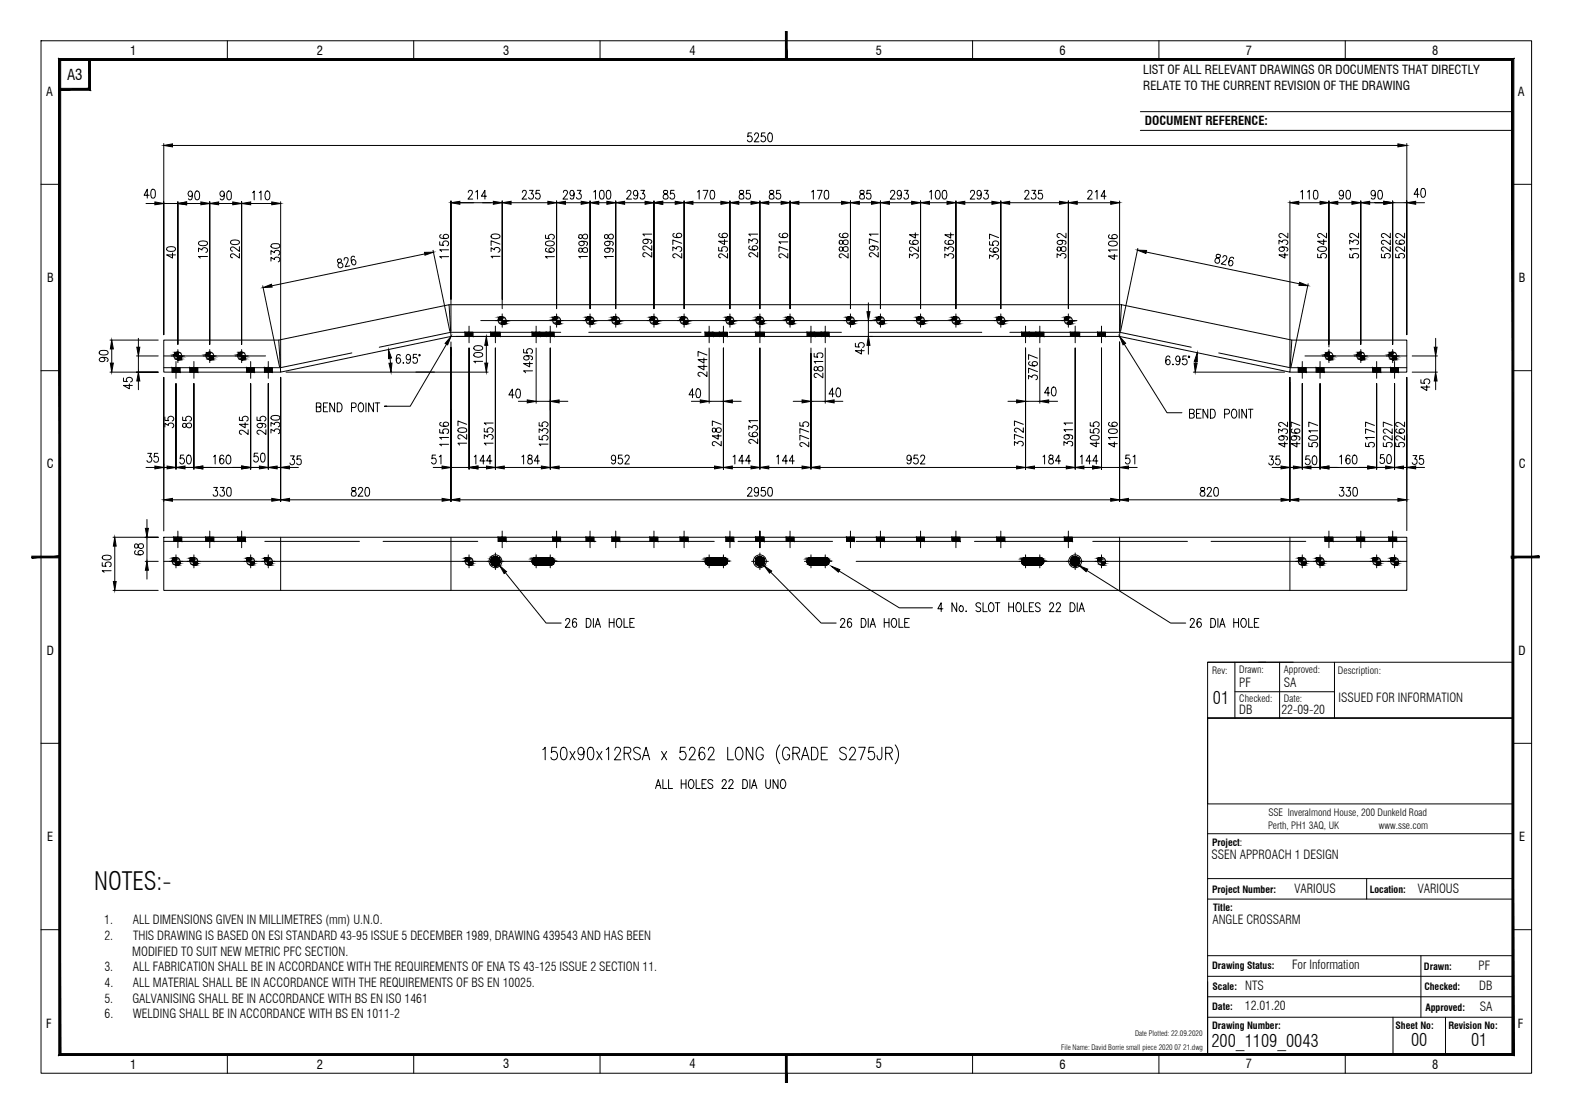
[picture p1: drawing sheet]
<svg xmlns="http://www.w3.org/2000/svg" width="420mm" height="297mm" viewBox="0 0 420 297" stroke-linecap="round" stroke-linejoin="round" font-family="sans-serif">
<defs><g id="words">
<text font-size="6.7" x="25.1" y="237.4">NOTES:-</text>
<g font-size="4.7">
<text x="323.8" y="187.9">01</text>
<text x="323.4" y="279.4">200_1109_0043</text>
<text x="376.7" y="279.2">00</text>
<text x="392.7" y="279.2">01</text>
</g>
<text font-size="4" x="17.9" y="21.3">A3</text>
<g font-size="3.3">
<text x="34.7" y="14.6">1</text>
<text x="84.6" y="14.6">2</text>
<text x="134.3" y="14.6">3</text>
<text x="184.1" y="14.6">4</text>
<text x="233.8" y="14.6">5</text>
<text x="282.9" y="14.6">6</text>
<text x="332.6" y="14.6">7</text>
<text x="382.3" y="14.6">8</text>
<text x="305.2" y="19.8">LIST OF ALL RELEVANT DRAWINGS OR DOCUMENTS THAT DIRECTLY</text>
<text x="305.2" y="24">RELATE TO THE CURRENT REVISION OF THE DRAWING</text>
<text x="12.3" y="25.6">A</text>
<text x="405.2" y="25.6">A</text>
<text x="305.6" y="33.5">DOCUMENT REFERENCE:</text>
<text x="12.6" y="75.3">B</text>
<text x="405.4" y="75.3">B</text>
<text x="12.5" y="125">C</text>
<text x="405.4" y="125">C</text>
<text x="12.5" y="174.8">D</text>
<text x="405.4" y="174.8">D</text>
<text x="330.8" y="183.5">PF</text>
<text x="342.7" y="183.4">SA</text>
<text x="330.8" y="190.6">DB</text>
<text x="342" y="190.6">22-09-20</text>
<text x="357.3" y="187.4">ISSUED FOR INFORMATION</text>
<text x="12.6" y="224.5">E</text>
<text x="405.5" y="224.5">E</text>
<text x="323.4" y="229.2">SSEN APPROACH 1 DESIGN</text>
<text x="345.6" y="238.3">VARIOUS</text>
<text x="378.4" y="238.3">VARIOUS</text>
<text x="27.8" y="246.6">1.</text>
<text x="27.9" y="250.8">2.</text>
<text x="35.5" y="246.6">ALL DIMENSIONS GIVEN IN MILLIMETRES (mm) U.N.O.</text>
<text x="35.5" y="250.8">THIS DRAWING IS BASED ON ESI STANDARD 43-95 ISSUE 5 DECEMBER 1989, DRAWING 439543 AND HAS BEEN</text>
<text x="323.6" y="246.7">ANGLE CROSSARM</text>
<text x="35.3" y="255">MODIFIED TO SUIT NEW METRIC PFC SECTION.</text>
<text x="27.9" y="259.2">3.</text>
<text x="27.9" y="263.4">4.</text>
<text x="35.5" y="259.2">ALL FABRICATION SHALL BE IN ACCORDANCE WITH THE REQUIREMENTS OF ENA TS 43-125 ISSUE 2 SECTION 11.</text>
<text x="35.5" y="263.4">ALL MATERIAL SHALL BE IN ACCORDANCE WITH THE REQUIREMENTS OF BS EN 10025.</text>
<text x="344.9" y="258.7">For Information</text>
<text x="394.7" y="258.8">PF</text>
<text x="27.9" y="267.6">5.</text>
<text x="35.3" y="267.6">GALVANISING SHALL BE IN ACCORDANCE WITH BS EN ISO 1461</text>
<text x="332.3" y="269.7">12.01.20</text>
<text x="332.4" y="264.2">NTS</text>
<text x="394.8" y="264.3">DB</text>
<text x="395" y="269.7">SA</text>
<text x="12.3" y="274.2">F</text>
<text x="27.9" y="271.8">6.</text>
<text x="35.5" y="271.8">WELDING SHALL BE IN ACCORDANCE WITH BS EN 1011-2</text>
<text x="405.2" y="274.2">F</text>
<text x="34.7" y="285.2">1</text>
<text x="84.6" y="285.2">2</text>
<text x="134.3" y="285.2">3</text>
<text x="184.1" y="285.2">4</text>
<text x="233.8" y="285.2">5</text>
<text x="282.9" y="285.2">6</text>
<text x="332.6" y="285.2">7</text>
<text x="382.3" y="285.2">8</text>
</g>
<g font-size="2.7">
<text x="323.6" y="180">Rev:</text>
<text x="330.8" y="179.6">Drawn:</text>
<text x="342.7" y="179.6">Approved:</text>
<text x="357.2" y="180">Description:</text>
<text x="330.8" y="187.5">Checked:</text>
<text x="342.7" y="187.5">Date:</text>
<text x="338.5" y="221.1">Perth, PH1 3AQ, UK</text>
<text x="338.6" y="217.8">SSE Inveralmond House, 200 Dunkeld Road</text>
<text x="368.1" y="221.1">www.sse.com</text>
</g>
<g font-size="2.6">
<text x="323.5" y="225.8">Project:</text>
<text x="323.5" y="238.3">Project Number:</text>
<text x="365.6" y="238.3">Location:</text>
<text x="323.8" y="243.1">Title:</text>
<text x="323.5" y="258.7">Drawing Status:</text>
<text x="380.1" y="258.8">Drawn:</text>
<text x="323.5" y="269.6">Date:</text>
<text x="323.7" y="264.2">Scale:</text>
<text x="380.2" y="264.3">Checked:</text>
<text x="380.5" y="269.7">Approved:</text>
<text x="323.5" y="274.5">Drawing Number:</text>
<text x="372.5" y="274.5">Sheet No:</text>
<text x="386.6" y="274.5">Revision No:</text>
</g>
<g font-size="2">
<text x="283.2" y="280.1">File Name: David Borrie small piece 2020 07 21.dwg</text>
<text x="303" y="276.6">Date Plotted: 22.09.2020</text>
</g>
</g></defs>
<!-- layer: Border -->
<g fill="none" stroke="#000" stroke-width=".27">
<path d="M304.4 29.8h99.4M304.4 34.8h99.4M322.4 176.7h81.4M345.2 176.7h-22.8v14.9h81.4h-81.4v89.8h81.4M356.2 176.7v14.9M403.8 213.5v18.1M322.4 222.5h81.4M322.4 234.5h81.4M322.4 239.9h81.4M364.8 234.5v5.4M322.4 255.1h81.4M379.3 255.1v16.4"/>
<path d="M322.4 260.6h81.4M322.4 266h81.4M322.4 271.5h81.4M371.8 271.5v9.9M385.9 271.5v9.9"/>
</g>
<!-- layer: Border Grid -->
<g fill="none" stroke="#000" stroke-width=".27">
<path d="M11 10.9h397.8v275.5h-397.8zM60.7 10.9v5M110.4 10.9v5M160.2 10.9v5M259.6 10.9v5M309.4 10.9v5M359.1 10.9v5M11 49.2h4.9M403.8 49.2h5M11 98.9h4.9M403.8 98.9h5M11 198.4h4.9"/>
<path d="M403.8 198.4h5M11 248.1h4.9M403.8 248.1h5M60.7 281.4v5M110.4 281.4v5M160.2 281.4v5M259.6 281.4v5M309.4 281.4v5M359.1 281.4v5"/>
</g>
<!-- layer: Border -->
<g fill="#000" stroke="#000" stroke-width=".27">
<path d="M15.7 15.6l.5 .5 387.9-.5zM16.2 16.1l387.9-.5-.5 .5zM404.1 15.6l-.5 .5 .5 265.6zM403.6 16.1l.5 265.6-.5-.5zM15.7 281.7h388.4l-.5-.5zM16.2 281.2h387.4l-387.9 .5zM15.7 15.6v266.1l.5-.5zM15.7 15.6l.5 .5v265.1z"/>
<path d="M15.9 23.6v.5l7.8-.5zM15.9 24.1l7.8-.5 .5 .5zM23.7 15.9v7.7l.5 .5zM23.7 15.9h.5v8.2z"/>
</g>
<!-- layer: 0 -->
<g fill="#000" stroke="#000" stroke-width=".27">
<path d="M209.7 8.4v7.5h.4zM209.7 8.4h.4v7.5z"/>
<path d="M8.5 148.9h7.4v-.5zM8.5 148.4h7.4l-7.4 .5z"/>
<path d="M403.4 148.9h7.5v-.5zM403.4 148.4h7.5l-7.5 .5z"/>
<path d="M209.7 281.4v7.5h.4zM209.7 281.4h.4v7.5z"/>
</g>
<path d="M329.6 176.7v14.9M335.9 176.7h2M341.6 176.7v14.9M403.8 176.7v14.9M322.4 191.6h81.4v22.9h-81.4zM329.6 184.6h26.6" fill="none" stroke="#000" stroke-width=".27"/>
<!-- layer: PDF4_Text -->
<g fill="none" stroke="#000" stroke-width=".27">
<path d="M84.4 108.6l1.1-.1v-.8l-1.1-.2v2.4h.8l.4-.2 .1-.3a.58 .58 0 0 0-.5-.8M86.3 108.6h.8M87.5 107.5h-1.2v2.4h1.2M89.3 107.5v2.4l-1.3-2.4v2.4M90 107.5a1.25 1.25 0 0 1 1.3 .8 1.25 1.25 0 0 1-.4 1.5l-.9 .1zM93.8 108.8l1.1-.2 .2-.3-.1-.6-.4-.2h-.8v2.4M95.8 107.9l.3-.4a1.28 1.28 0 0 1 1 1 1.28 1.28 0 0 1-.4 1.3l-.6 .1-.3-.3-.2-.6zM97.7 107.5v2.4M99.7 107.5v2.4l-1.3-2.4v2.4M100.1 107.5h1.3M100.7 107.5v2.4M317.5 110.4l1.1-.2 .2-.3-.2-.6-1.1-.1v2.4h.8l.4-.2 .1-.6-.5-.4"/>
<path d="M319.4 110.4h.7M320.6 109.2h-1.2v2.4h1.2M322.4 109.2v2.4l-1.3-2.4v2.4M323.1 109.2h.6a1.34 1.34 0 0 1 0 2.4h-.6zM326.9 110.5h.8l.5-.5a.62 .62 0 0 0-.5-.8h-.8v2.4M329 109.3l.3-.1a1.13 1.13 0 0 1 .8 1.8 .7 .7 0 0 1-.9 .6 .7 .7 0 0 1-.5-.9v-.6zM330.8 109.2v2.4M332.7 109.2v2.4l-1.2-2.4v2.4M333.2 109.2h1.3M333.8 109.2v2.4M151 165.6l.1-.3a.58 .58 0 0 1 .8-.2 .58 .58 0 0 1 .1 .8l-1.1 1.5h1.3M153.9 165.4l-.5-.3a1.53 1.53 0 0 0 0 2.3 .7 .7 0 0 0 .5-.8 .7 .7 0 0 0-.8-.5l-.3 .5"/>
<path d="M156.5 165.1a1.27 1.27 0 0 1 1.3 .7 1.27 1.27 0 0 1-.4 1.5l-.9 .1zM158.4 165.1v2.3M158.9 167.4l.7-2.3 .7 2.3M159.1 166.6h.9M162.6 166.2h1.3M162.6 165.1v2.3M163.9 165.1v2.3M164.7 165.4l.3-.3a1.23 1.23 0 0 1 .8 1.9l-.4 .4h-.4l-.3-.4-.2-.5zM166.6 165.1v2.3h1.1M168.1 166.2h.8M169.3 165.1h-1.2v2.3h1.2M224.4 165.6l.1-.3a.58 .58 0 0 1 .8-.1 .58 .58 0 0 1 .1 .7l-1.1 1.5h1.3"/>
<path d="M227.3 165.4a.49 .49 0 0 0-.8-.2l-.2 .3a1.67 1.67 0 0 0 .4 1.9 .69 .69 0 0 0 .7-.8 .69 .69 0 0 0-.9-.5l-.3 .5M229.9 165.1h.6a1.39 1.39 0 0 1 0 2.3h-.6zM231.8 165.1v2.3M232.3 167.4l.7-2.3 .7 2.3M232.5 166.6h.9M236 166.2h1.3M236 165.1v2.3M237.3 165.1v2.3M238.1 165.4l.3-.3a1.28 1.28 0 0 1 1 .9 1.28 1.28 0 0 1-.4 1.3l-.2 .1a1.16 1.16 0 0 1-.8-1.8zM240 165.1v2.3h1.1M241.5 166.2h.7M242.7 165.1h-1.2v2.3h1.2"/>
<path d="M251.7 162.5h-1.4l.9-1.6v2.3M255.4 160.9v2.3l-1.3-2.3v2.3M256.1 162l.2-.2a.75 .75 0 0 1 .9 .5 .75 .75 0 0 1-.5 .9 .76 .76 0 0 1-.7-.4 .76 .76 0 0 1 .1-.8zM257.8 163.1l.1 .1zM261.8 161.2a.66 .66 0 0 0-.7-.4 .66 .66 0 0 0-.6 .7l.3 .4 .9 .4 .1 .6a.78 .78 0 0 1-1.3 0M262.4 160.9v2.3h1.1M264.2 161l.2-.1a1.21 1.21 0 0 1 1 1.2 1.21 1.21 0 0 1-1 1.1 1.53 1.53 0 0 1-.2-2.2zM265.7 160.9h1.2M266.3 160.9v2.3M269.3 160.9v2.3M269.3 162h1.2M270.5 160.9v2.3"/>
<path d="M271.5 161l.2-.1a1.27 1.27 0 0 1 1 .9 1.27 1.27 0 0 1-.5 1.3l-.1 .1a1.28 1.28 0 0 1-1-.9 1.28 1.28 0 0 1 .4-1.3zM273.2 160.9v2.3h1.1M274.8 162h.7M275.9 160.9h-1.1v2.3h1.1M277.7 161.2a.66 .66 0 0 0-.8-.4 .66 .66 0 0 0-.5 .7l.3 .4 .9 .4 .1 .6a.78 .78 0 0 1-1.3 0M280.2 161.5l.3-.6h.4l.3 .4-.2 .8-.9 1.1h1.2M282 161.5l.1-.4a.58 .58 0 0 1 .8-.1 .58 .58 0 0 1 .1 .8l-1.1 1.4h1.3M285.7 160.9h.6a1.24 1.24 0 0 1 .7 1.4 1.24 1.24 0 0 1-1.3 .9zM287.6 160.9v2.3M288 163.2l.7-2.3 .8 2.3M288.3 162.5h.9M317.7 165.6l.1-.3 .3-.2h.4l.3 .4-.1 .4-1 1.5h1.2"/>
<path d="M320.6 165.4l-.6-.3a1.43 1.43 0 0 0 .2 2.3 .68 .68 0 0 0 .5-1 .68 .68 0 0 0-1.1-.1l-.1 .3M323.2 165.1a1.27 1.27 0 0 1 1.3 .7 1.27 1.27 0 0 1-.4 1.5l-.9 .1zM325.1 165.1v2.3M325.6 167.4l.7-2.3 .7 2.3M325.8 166.6h.9M329.3 165.1v2.3M329.3 166.2h1.3M330.6 165.1v2.3M331.4 165.4a.71 .71 0 0 1 .9-.3 .71 .71 0 0 1 .4 .8v.6a.7 .7 0 0 1-.5 .9 .7 .7 0 0 1-.9-.6l-.1-.9zM333.3 165.1v2.3h1.1M334.8 166.2h.8M336 165.1h-1.2v2.3h1.2"/>
<path d="M148.6 199.4h-1.3l-.1 1.5a1.08 1.08 0 0 1 1.7 .5 1.08 1.08 0 0 1-1.2 1.4l-.4-.2-.2-.5M150 199.6l.6-.2a2.19 2.19 0 0 1 0 3.4h-.2a2.03 2.03 0 0 1-.7-2.7zM157.2 199.6l.6-.2a1.68 1.68 0 0 1 .7 1.9l-.3 1.3-.7 .2a1.61 1.61 0 0 1-.7-1.9l.1-.8zM170.9 199.9a.94 .94 0 0 0-1-.5 .94 .94 0 0 0-.8 .8 2.54 2.54 0 0 0 1.7 1.3 .92 .92 0 0 1-.4 1.3 .92 .92 0 0 1-1.3-.5M182.9 199.4h-1.3l-.1 1.5a1.02 1.02 0 0 1 1.4-.1 1.02 1.02 0 0 1 .1 1.5 .81 .81 0 0 1-.9 .5 .81 .81 0 0 1-.7-.7M188.1 199.9l-.2-.3-.5-.2a1.8 1.8 0 0 0-.8 2.2l.3 1a.99 .99 0 0 0 1.3-.6 .99 .99 0 0 0-.7-1.3 .85 .85 0 0 0-.9 .9M194.3 199.4v3.4h1.5M196.5 199.9l.5-.5a1.58 1.58 0 0 1 1.1 2.6 .85 .85 0 0 1-1.3 .6 2.6 2.6 0 0 1-.3-2.7zM200.9 199.4v3.4l-1.7-3.4v3.4M208.1 198.8a4 4 0 0 0 0 5M216.6 199.4h.9a2.03 2.03 0 0 1 .6 2.9l-.6 .5h-.9zM220.9 199.4h-1.7v3.4h1.7"/>
<path d="M225.9 199.9a.95 .95 0 0 0-1-.5 .95 .95 0 0 0-.8 .8 1.87 1.87 0 0 0 1.6 1.1 .85 .85 0 0 1-.4 1.5h-.5l-.7-.5M229.2 199.4h1.8l-1.3 3.4M233.2 199.4h-1.2l-.2 1.5a.96 .96 0 0 1 1.3-.3 .96 .96 0 0 1 .4 1.2 .9 .9 0 0 1-.8 1 .9 .9 0 0 1-1-.7M235.4 199.4v2.6l-.3 .6-.5 .2a.99 .99 0 0 1-.5-1.2M239 198.8a4 4 0 0 1 0 5M144.9 200.1l.6-.7v3.4M152.1 200.5l1.4 2.3M153.5 200.5l-1.4 2.3M155.9 200.5l-.1 .5a.79 .79 0 0 1-1.4 0 .95 .95 0 0 1 0-1.1 .95 .95 0 0 1 1.1-.3 2.79 2.79 0 0 1 0 3l-.6 .2-.5-.5M159.3 200.5l1.4 2.3M160.7 200.5l-1.4 2.3M161.8 200.1l.7-.7v3.4"/>
<path d="M164.1 200.2v-.1a.79 .79 0 0 1 1.1-.6 .79 .79 0 0 1 .3 1.2l-1.5 2.1h1.8M166.6 201h1.2a.82 .82 0 0 0 .6-.8 .82 .82 0 0 0-.6-.8h-1.2v3.4M167.5 201l.9 1.8M171.4 202.8l1.1-3.4 .9 3.4M171.8 201.6h1.3M175 210.4l.7-2.3 .7 2.3M175.3 209.6h.9M176.6 200.5l1.4 2.3M176.9 208.1v2.3h1.1M178 200.5l-1.4 2.3M178.5 208.1v2.3h1M181.8 208.1v2.3"/>
<path d="M181.8 209.2h1.3M183.1 208.1v2.3M184.1 200.2l.4-.8 .8 .2a1.14 1.14 0 0 1-.1 1.6l-1.3 1.6h1.8M184.1 208.2a1.05 1.05 0 0 1 1.1 .5 1.05 1.05 0 0 1-.1 1.2 .71 .71 0 0 1-.9 .5 .71 .71 0 0 1-.4-.9v-.5zM185.8 208.1v2.3h1.1M187.4 209.2h.7M188.5 208.1h-1.1v2.3h1.1M189.1 200.2l.1-.4 .4-.4h.5l.3 .4a1.3 1.3 0 0 1-.2 1.4l-1.2 1.6h1.7M190.3 208.4a.65 .65 0 0 0-.8-.3 .65 .65 0 0 0-.5 .7l.9 .5a.64 .64 0 0 1 .3 1 .64 .64 0 0 1-1 0l-.2-.2M192.8 208.7l.1-.4 .3-.2 .5 .2a.75 .75 0 0 1-.1 1l-.9 1.1h1.3M194.6 208.7l.1-.4 .3-.2 .6 .2a.75 .75 0 0 1-.2 1l-.9 1.1h1.2M198.3 208.1h.6a1.44 1.44 0 0 1 0 2.3h-.6z"/>
<path d="M200.2 208.1v2.3M200.6 210.4l.7-2.3 .7 2.3M200.9 209.6h.9M203.7 200.2a.89 .89 0 0 0-.9-.8 .89 .89 0 0 0-.8 .8 2.11 2.11 0 0 0 .6 2.6 1.01 1.01 0 0 0 1.1-1.3h-.6M204.4 208.1v1.7a.66 .66 0 0 0 1 .5l.2-.5v-1.7M207.7 208.1v2.3l-1.3-2.3v2.3M208.6 208.2a1.05 1.05 0 0 1 1.2 .5 1.05 1.05 0 0 1-.2 1.2 .62 .62 0 0 1-1 .4l-.3-.8 .1-1.1zM210.8 200.2a.85 .85 0 0 0-1.4-.6 2.24 2.24 0 0 0 .3 3.2 .98 .98 0 0 0 1.1-1.3h-.6M211.7 201h1.1a.82 .82 0 0 0 .7-.8 .82 .82 0 0 0-.7-.8h-1.1v3.4M212.5 201l1 1.8M213.9 202.8l1.1-3.4 1 3.4M214.4 201.6h1.2"/>
<path d="M219.2 201h1.1M226.8 200.2l.5-.8 .8 .2a1.1 1.1 0 0 1-.1 1.6l-1.3 1.6h1.8M236.4 201h1.2a.82 .82 0 0 0 .6-.8 .82 .82 0 0 0-.6-.8h-1.2v3.4M237.3 201l.9 1.8"/>
</g>
<!-- layer: PDF4_EL-Holes -->
<g fill="#000" stroke="#000" stroke-width=".27">
<path d="M47.3 94h.2zM55.8 94h.2zM64.3 94h.2zM133.9 84.5h.2zM157.3 84.5h.2zM164.2 84.5h.2zM174.4 84.5h.2zM182.4 84.5h.2zM194.6 84.5h.2zM202.7 84.5h.1zM210.7 84.5h.2zM226.8 84.5h.2z"/>
<path d="M234.9 84.5h.1zM245.6 84.5h.1zM255 84.5h.2zM266.9 84.5h.3zM285 84.5h.2zM354.5 94h.2zM363.1 94h.1zM371.6 94h.2zM47 150.8h.2zM51.5 148.8h.3zM51.8 150.8h.3zM66.7 148.8h.2z"/>
<path d="M66.9 150.8h.1zM66.9 150.8h.3zM71.4 148.8h.2zM71.6 150.8h.4zM125 148.8h.2zM125.2 150.8h.3zM132.1 148.6h.1zM142.9 148.8h.2zM143.1 149.8h1l-.1 .4zM144.1 149.8h.7zM144.8 149.8h1zM146.9 149.8h1l-.1 .4z"/>
<path d="M189.1 148.8h.2zM189.3 149.8h1.1l-.1 .4zM190.4 149.8h1zM191.4 149.8h.7zM193.1 149.8h1.1l-.1 .4zM202.6 148.6h.2zM215.4 149.8h1.1l-1 .4zM216.3 148.8h.2zM217.5 149.8h1.1zM218.6 149.8h.6zM219.2 149.8h1.1l-1 .4zM272.7 149.8h1.1l-1 .4z"/>
<path d="M273.6 148.8h.2zM274.8 149.8h1zM275.8 149.8h.7zM276.5 149.8h1.1l-1 .4zM286.8 148.6h.2zM293.8 148.8h.2zM294 150.8h.4zM347.5 148.8h.1zM347.6 150.8h.4zM352.2 148.8h.2zM352.4 150.8h.3zM367.5 150.8h.2z"/>
<path d="M46 98.1l1 1.2v-1.2zM46 98.1l1 1.2h-1z"/>
<path d="M47.3 94l.2 .1zM47.1 94.1h.4zM47.1 94.1h.4zM46.9 94.1h.6zM46.9 94.1l.6 .1zM46.8 94.2h.7zM46.8 94.2l.7 .2zM46.8 94.2l.7 .2h-.8zM46.7 94.4l.8 .1zM46.7 94.4l.8 .1h-.9zM46.6 94.5l.9 .2v-.2zM46.6 94.5l.9 .2h-1zM46.5 94.7l1 .2v-.2zM46.5 94.7l1 .2h-1zM46.5 94.9l1 .1zM46.5 94.9l1 .1h-1.1z"/>
<path d="M47.5 96.1h.2zM47.5 96l.2 .1zM47.5 96h.3z"/>
<path d="M47 98.1l1 1.2v-1.2zM47 98.1l1 1.2h-1z"/>
<path d="M47.5 95l1 .2v-.2zM47.5 95l1 .2h-1zM47.5 95.2l1 .2v-.2zM47.5 95.2l1 .2h-1zM47.5 95.4l.9 .1 .1-.1zM47.5 95.4l.9 .1h-.9zM47.5 95.5l.7 .2 .2-.2zM47.5 95.5l.7 .2h-.7zM47.5 95.7h.7zM47.5 95.7l.7 .1zM47.5 95.8h.7zM47.5 95.8l.5 .1zM47.5 95.9h.5zM47.5 95.9l.3 .1z"/>
<path d="M50.7 98.1l1.1 1.2v-1.2zM50.7 98.1l1.1 1.2h-1.1z"/>
<path d="M51.8 98.1l1 1.2v-1.2zM51.8 98.1l1 1.2h-1z"/>
<path d="M55.8 94l.2 .1zM55.7 94.1h.3zM55.7 94.1h.3zM55.5 94.1h.5zM55.5 94.1l.5 .1zM55.3 94.2h.7zM55.3 94.2l.7 .2zM55.3 94.2l.7 .2h-.8zM55.2 94.4l.8 .1zM55.2 94.4l.8 .1h-.9zM55.1 94.5l.9 .2v-.2zM55.1 94.5l.9 .2h-1zM55 94.7l1 .2v-.2zM55 94.7l1 .2h-1.1zM54.9 94.9l1.1 .1zM54.9 94.9l1.1 .1z"/>
<path d="M56 96.1h.2zM56 96l.2 .1zM56 96h.4z"/>
<path d="M56 95l1 .2 .1-.2zM56 95l1 .2h-1zM56 95.2l1 .2v-.2zM56 95.2l1 .2h-1zM56 95.4l.9 .1 .1-.1zM56 95.4l.9 .1h-.9zM56 95.5l.8 .2 .1-.2zM56 95.5l.8 .2h-.8zM56 95.7h.8zM56 95.7l.7 .1zM56 95.8h.7zM56 95.8l.5 .1zM56 95.9h.5zM56 95.9l.4 .1z"/>
<path d="M64.3 94l.2 .1zM64.2 94.1h.3zM64.2 94.1h.3zM64 94.1h.5zM64 94.1l.5 .1zM64 94.1l.5 .1zM63.9 94.2l.6 .2zM63.9 94.2l.6 .2h-.8zM63.7 94.4l.8 .1zM63.7 94.4l.8 .1h-.9zM63.6 94.5l.9 .2v-.2zM63.6 94.5l.9 .2h-1zM63.5 94.7l1 .2v-.2zM63.5 94.7l1 .2h-1zM63.5 94.9l1 .1zM63.5 94.9l1 .1h-1.1z"/>
<path d="M64.5 96.1h.2zM64.5 96l.2 .1zM64.5 96h.3z"/>
<path d="M64.5 95l1 .2v-.2zM64.5 95l1 .2h-1zM64.5 95.2l1 .2v-.2zM64.5 95.2l1 .2h-1zM64.5 95.4l.9 .1 .1-.1zM64.5 95.4l.9 .1h-.9zM64.5 95.5l.8 .2 .1-.2zM64.5 95.5l.8 .2h-.8zM64.5 95.7h.8zM64.5 95.7l.7 .1zM64.5 95.8h.7zM64.5 95.8l.5 .1zM64.5 95.9h.5zM64.5 95.9l.3 .1z"/>
<path d="M65.9 98.1l1 1.2v-1.2zM65.9 98.1l1 1.2h-1z"/>
<path d="M66.9 98.1l1 1.2v-1.2zM66.9 98.1l1 1.2h-1z"/>
<path d="M70.6 98.1l1 1.2v-1.2zM70.6 98.1l1 1.2h-1z"/>
<path d="M71.6 98.1l1.1 1.2v-1.2zM71.6 98.1l1.1 1.2h-1.1z"/>
<path d="M124.1 88.7l1.1 1.1v-1.1zM124.1 88.7l1.1 1.1h-1.1z"/>
<path d="M125.2 88.7l1 1.1v-1.1zM125.2 88.7l1 1.1h-1z"/>
<path d="M131 88.7l1.2 1.1v-1.1zM131 88.7l1.2 1.1h-1.2z"/>
<path d="M132.2 88.7l1.3 1.1v-1.1zM132.2 88.7l1.3 1.1h-1.3z"/>
<path d="M133.9 84.5l.2 .1zM133.7 84.6h.4zM133.7 84.6h.4zM133.5 84.6h.6zM133.5 84.6l.6 .2zM133.4 84.8h.7zM133.4 84.8l.7 .1zM133.3 84.9h.8zM133.3 84.9l.8 .1v-.1zM133.3 84.9l.8 .1h-.9zM133.2 85l.9 .2v-.2zM133.2 85l.9 .2h-1zM133.1 85.2l1 .1zM133.1 85.2l1 .1h-1.1zM133 85.3l1.1 .3v-.3zM133 85.3l1.1 .3h-1.1z"/>
<path d="M134.1 86.6h.2zM134.1 86.5l.2 .1zM134.1 86.5h.3z"/>
<path d="M134.1 85.6l1 .2v-.2zM134.1 85.6l1 .2h-1zM134.1 85.8l.9 .1 .1-.1zM134.1 85.8l.9 .1h-.9zM134.1 85.9h.9zM134.1 85.9l.9 .2zM134.1 86.1l.8 .1 .1-.1zM134.1 86.1l.8 .1h-.8zM134.1 86.2h.8zM134.1 86.2l.6 .2zM134.1 86.4h.6zM134.1 86.4l.5 .1zM134.1 86.5h.5zM134.1 86.5h.3z"/>
<path d="M142.1 88.7l1 1.1v-1.1zM142.1 88.7l1 1.1h-1z"/>
<path d="M143.1 88.7l1 1.1v-1.1zM143.1 88.7l1 1.1h-1z"/>
<path d="M144.1 88.7l1.7 1.1v-1.1zM144.1 88.7l1.7 1.1h-1.7z"/>
<path d="M145.8 88.7l1.1 1.1v-1.1zM145.8 88.7l1.1 1.1h-1.1z"/>
<path d="M146.9 88.7l1 1.1v-1.1zM146.9 88.7l1 1.1h-1z"/>
<path d="M148.4 84.5l.2 .1zM148.2 84.6h.4zM148.2 84.6h.4zM148.1 84.6h.5zM148.1 84.6l.5 .2zM147.9 84.8h.7zM147.9 84.8l.7 .1zM147.8 84.9h.8zM147.8 84.9l.8 .1v-.1zM147.8 84.9l.8 .1h-.9zM147.7 85l.9 .2v-.2zM147.7 85l.9 .2h-1zM147.6 85.2l1 .1zM147.6 85.2l1 .1h-1zM147.6 85.3l1 .3v-.3zM147.6 85.3l1 .3h-1z"/>
<path d="M148.6 86.6h.2zM148.6 86.5l.2 .1zM148.6 86.5h.4z"/>
<path d="M148.6 85.6l1 .2v-.2zM148.6 85.6l1 .2h-1zM148.6 85.8l1 .1v-.1zM148.6 85.8l1 .1h-1zM148.6 85.9h1zM148.6 85.9l.9 .2zM148.6 86.1l.8 .1 .1-.1zM148.6 86.1l.8 .1h-.8zM148.6 86.2h.8zM148.6 86.2l.7 .2zM148.6 86.4h.7zM148.6 86.4l.5 .1zM148.6 86.5h.5zM148.6 86.5h.4z"/>
<path d="M157.3 84.5l.2 .1zM157.1 84.6h.4zM157.1 84.6h.4zM157 84.6h.5zM157 84.6l.5 .2zM156.8 84.8h.7zM156.8 84.8l.7 .1zM156.8 84.8l.7 .1h-.8zM156.7 84.9l.8 .1v-.1zM156.7 84.9l.8 .1h-.9zM156.6 85l.9 .2v-.2zM156.6 85l.9 .2h-1zM156.5 85.2l1 .1zM156.5 85.2l1 .1h-1.1zM156.4 85.3l1.1 .3v-.3zM156.4 85.3l1.1 .3h-1.1z"/>
<path d="M157.5 86.5l.1 .1zM157.5 86.5h.3z"/>
<path d="M157.5 85.6l1 .2v-.2zM157.5 85.6l1 .2h-1zM157.5 85.8l.9 .1 .1-.1zM157.5 85.8l.9 .1h-.9zM157.5 85.9h.9zM157.5 85.9l.9 .2zM157.5 86.1l.8 .1 .1-.1zM157.5 86.1l.8 .1h-.8zM157.5 86.2h.8zM157.5 86.2l.6 .2zM157.5 86.4h.6zM157.5 86.4l.5 .1zM157.5 86.5h.5zM157.5 86.5h.3z"/>
<path d="M164.2 84.5l.2 .1zM164 84.6h.4zM164 84.6h.4zM163.9 84.6h.5zM163.9 84.6l.5 .2zM163.7 84.8h.7zM163.7 84.8l.7 .1zM163.7 84.8l.7 .1h-.8zM163.6 84.9l.8 .1v-.1zM163.6 84.9l.8 .1h-.9zM163.5 85l.9 .2v-.2zM163.5 85l.9 .2h-1zM163.4 85.2l1 .1zM163.4 85.2l1 .1h-1zM163.4 85.3l1 .3v-.3zM163.4 85.3l1 .3h-1z"/>
<path d="M164.4 86.6h.1zM164.4 86.5l.1 .1zM164.4 86.5h.3z"/>
<path d="M164.4 85.6l1 .2v-.2zM164.4 85.6l1 .2h-1zM164.4 85.8l.9 .1 .1-.1zM164.4 85.8l.9 .1h-.9zM164.4 85.9h.9zM164.4 85.9l.9 .2zM164.4 86.1l.8 .1 .1-.1zM164.4 86.1l.8 .1h-.8zM164.4 86.2h.8zM164.4 86.2l.6 .2zM164.4 86.4h.6zM164.4 86.4l.5 .1zM164.4 86.5h.5zM164.4 86.5h.3z"/>
<path d="M174.4 84.5l.2 .1zM174.2 84.6h.4zM174.2 84.6h.4zM174 84.6h.6zM174 84.6l.6 .2zM174 84.6l.6 .2h-.7zM173.9 84.8l.7 .1zM173.9 84.8l.7 .1h-.8zM173.8 84.9l.8 .1v-.1zM173.8 84.9l.8 .1h-1zM173.6 85l1 .2v-.2zM173.6 85l1 .2h-1zM173.6 85.2l1 .1zM173.6 85.2l1 .1h-1.1zM173.5 85.3l1.1 .3v-.3zM173.5 85.3l1.1 .3h-1.1z"/>
<path d="M174.6 86.6h.1zM174.6 86.5l.1 .1zM174.6 86.5h.3z"/>
<path d="M174.6 85.6l1 .2v-.2zM174.6 85.6l1 .2h-1zM174.6 85.8l.9 .1 .1-.1zM174.6 85.8l.9 .1h-.9zM174.6 85.9h.9zM174.6 85.9l.9 .2zM174.6 86.1l.8 .1 .1-.1zM174.6 86.1l.8 .1h-.8zM174.6 86.2h.8zM174.6 86.2l.6 .2zM174.6 86.4h.6zM174.6 86.4l.5 .1zM174.6 86.5h.5zM174.6 86.5h.3z"/>
<path d="M182.4 84.5l.2 .1zM182.2 84.6h.4zM182.2 84.6h.4zM182.1 84.6h.5zM182.1 84.6l.5 .2zM181.9 84.8h.7zM181.9 84.8l.7 .1zM181.9 84.8l.7 .1h-.8zM181.8 84.9l.8 .1v-.1zM181.8 84.9l.8 .1h-.9zM181.7 85l.9 .2v-.2zM181.7 85l.9 .2h-1zM181.6 85.2l1 .1zM181.6 85.2l1 .1h-1zM181.6 85.3l1 .3v-.3zM181.6 85.3l1 .3h-1z"/>
<path d="M182.6 86.6h.2zM182.6 86.5l.2 .1zM182.6 86.5h.4z"/>
<path d="M182.6 85.6l1 .2 .1-.2zM182.6 85.6l1 .2h-1zM182.6 85.8l1 .1v-.1zM182.6 85.8l1 .1h-1zM182.6 85.9h1zM182.6 85.9l.9 .2zM182.6 86.1l.8 .1 .1-.1zM182.6 86.1l.8 .1h-.8zM182.6 86.2h.8zM182.6 86.2l.6 .2zM182.6 86.4h.6zM182.6 86.4l.5 .1zM182.6 86.5h.5zM182.6 86.5h.4z"/>
<path d="M188.2 88.7l1.1 1.1v-1.1zM188.2 88.7l1.1 1.1h-1.1z"/>
<path d="M189.3 88.7l1.1 1.1v-1.1zM189.3 88.7l1.1 1.1h-1.1z"/>
<path d="M190.4 88.7l1.7 1.1v-1.1zM190.4 88.7l1.7 1.1h-1.7z"/>
<path d="M192.1 88.7l1 1.1v-1.1zM192.1 88.7l1 1.1h-1z"/>
<path d="M193.1 88.7l1.1 1.1v-1.1zM193.1 88.7l1.1 1.1h-1.1z"/>
<path d="M194.6 84.5l.2 .1zM194.5 84.6h.3zM194.5 84.6h.3zM194.3 84.6h.5zM194.3 84.6l.5 .2zM194.3 84.6l.5 .2h-.6zM194.2 84.8l.6 .1zM194.2 84.8l.6 .1h-.8zM194 84.9l.8 .1v-.1zM194 84.9l.8 .1h-.9zM193.9 85l.9 .2v-.2zM193.9 85l.9 .2h-1zM193.8 85.2l1 .1zM193.8 85.2l1 .1h-1zM193.8 85.3l1 .3v-.3zM193.8 85.3l1 .3h-1z"/>
<path d="M194.8 86.5l.2 .1zM194.8 86.5h.3z"/>
<path d="M194.8 85.6l1 .2 .1-.2zM194.8 85.6l1 .2h-1zM194.8 85.8l1 .1v-.1zM194.8 85.8l1 .1h-1zM194.8 85.9h1zM194.8 85.9l.9 .2zM194.8 86.1l.8 .1 .1-.1zM194.8 86.1l.8 .1h-.8zM194.8 86.2h.8zM194.8 86.2l.7 .2zM194.8 86.4h.7zM194.8 86.4l.6 .1zM194.8 86.5h.6zM194.8 86.5h.3z"/>
<path d="M201.7 88.7l1.1 1.1v-1.1zM201.7 88.7l1.1 1.1h-1.1z"/>
<path d="M202.7 84.5l.1 .1zM202.5 84.6h.3zM202.5 84.6h.3zM202.3 84.6h.5zM202.3 84.6l.5 .2zM202.3 84.6l.5 .2h-.6zM202.2 84.8l.6 .1zM202 84.9h.8zM202 84.9l.8 .1v-.1zM202 84.9l.8 .1h-.8zM202 85l.8 .2v-.2zM202 85l.8 .2h-.9zM201.9 85.2l.9 .1zM201.9 85.2l.9 .1h-1zM201.8 85.3l1 .3v-.3zM201.8 85.3l1 .3h-1z"/>
<path d="M202.8 86.6h.3zM202.8 86.5l.3 .1zM202.8 86.5h.4z"/>
<path d="M202.8 85.6l1.1 .2v-.2zM202.8 85.6l1.1 .2h-1.1zM202.8 85.8l1.1 .1v-.1zM202.8 85.8l1.1 .1h-1.1zM202.8 85.9h1.1zM202.8 85.9l1 .2zM202.8 86.1l.9 .1 .1-.1zM202.8 86.1l.9 .1h-.9zM202.8 86.2h.9zM202.8 86.2l.7 .2zM202.8 86.4h.7zM202.8 86.4l.6 .1zM202.8 86.5h.6zM202.8 86.5h.4z"/>
<path d="M202.8 88.7l1.3 1.1v-1.1zM202.8 88.7l1.3 1.1h-1.3z"/>
<path d="M210.7 84.5l.2 .1zM210.6 84.6h.3zM210.6 84.6h.3zM210.4 84.6h.5zM210.4 84.6l.5 .2zM210.2 84.8h.7zM210.2 84.8l.7 .1zM210.2 84.8l.7 .1h-.8zM210.1 84.9l.8 .1v-.1zM210.1 84.9l.8 .1h-.9zM210 85l.9 .2v-.2zM210 85l.9 .2h-1zM209.9 85.2l1 .1zM209.9 85.2l1 .1zM209.9 85.3l1 .3v-.3zM209.9 85.3l1 .3h-1z"/>
<path d="M210.9 86.6h.2zM210.9 86.5l.2 .1zM210.9 86.5h.4z"/>
<path d="M210.9 85.6l1 .2v-.2zM210.9 85.6l1 .2h-1zM210.9 85.8l1 .1v-.1zM210.9 85.8l1 .1h-1zM210.9 85.9h1zM210.9 85.9l.9 .2zM210.9 86.1l.8 .1 .1-.1zM210.9 86.1l.8 .1h-.8zM210.9 86.2h.8zM210.9 86.2l.7 .2zM210.9 86.4h.7zM210.9 86.4l.5 .1zM210.9 86.5h.5zM210.9 86.5h.4z"/>
<path d="M215.5 88.7l1 1.1v-1.1zM215.5 88.7l1 1.1h-1z"/>
<path d="M216.5 88.7l1 1.1v-1.1zM216.5 88.7l1 1.1h-1z"/>
<path d="M217.5 88.7l1.7 1.1v-1.1zM217.5 88.7l1.7 1.1h-1.7z"/>
<path d="M219.2 88.7l1.1 1.1v-1.1zM219.2 88.7l1.1 1.1h-1.1z"/>
<path d="M220.3 88.7l1 1.1v-1.1zM220.3 88.7l1 1.1h-1z"/>
<path d="M226.8 84.5l.2 .1zM226.6 84.6h.4zM226.6 84.6h.4zM226.5 84.6h.5zM226.5 84.6l.5 .2zM226.5 84.6l.5 .2h-.7zM226.3 84.8l.7 .1zM226.2 84.9h.8zM226.2 84.9l.8 .1v-.1zM226.2 84.9l.8 .1h-.9zM226.1 85l.9 .2v-.2zM226.1 85l.9 .2h-1zM226 85.2l1 .1zM226 85.2l1 .1h-1zM226 85.3l1 .3v-.3zM226 85.3l1 .3h-1z"/>
<path d="M227 86.5l.1 .1zM227 86.5h.4z"/>
<path d="M227 85.6l1 .2v-.2zM227 85.6l1 .2h-1zM227 85.8l1 .1v-.1zM227 85.8l1 .1h-1zM227 85.9h1zM227 85.9l.9 .2zM227 86.1l.8 .1 .1-.1zM227 86.1l.8 .1h-.8zM227 86.2h.8zM227 86.2l.7 .2zM227 86.4h.7zM227 86.4l.5 .1zM227 86.5h.5zM227 86.5h.4z"/>
<path d="M234.9 84.5l.1 .1zM234.7 84.6h.3zM234.7 84.6h.3zM234.5 84.6h.5zM234.5 84.6l.5 .2zM234.5 84.6l.5 .2h-.6zM234.4 84.8l.6 .1zM234.4 84.8l.6 .1h-.7zM234.3 84.9l.7 .1v-.1zM234.3 84.9l.7 .1h-.9zM234.1 85l.9 .2v-.2zM234.1 85l.9 .2h-1zM234 85.2l1 .1zM234 85.2l1 .1h-1zM234 85.3l1 .3v-.3zM234 85.3l1 .3h-1z"/>
<path d="M235 86.6h.2zM235 86.5l.2 .1zM235 86.5h.4z"/>
<path d="M235 85.6l1.1 .2v-.2zM235 85.6l1.1 .2h-1.1zM235 85.8l1 .1 .1-.1zM235 85.8l1 .1h-1zM235 85.9h1zM235 85.9l1 .2zM235 86.1l.8 .1 .2-.1zM235 86.1l.8 .1h-.8zM235 86.2h.8zM235 86.2l.7 .2zM235 86.4h.7zM235 86.4l.5 .1zM235 86.5h.5zM235 86.5h.4z"/>
<path d="M245.6 84.5l.1 .1zM245.3 84.6h.4zM245.3 84.6h.4zM245.2 84.6h.5zM245.2 84.6l.5 .2zM245.2 84.6l.5 .2h-.6zM245.1 84.8l.6 .1zM245.1 84.8l.6 .1h-.8zM244.9 84.9l.8 .1v-.1zM244.9 84.9l.8 .1h-.9zM244.8 85l.9 .2v-.2zM244.8 85l.9 .2h-.9zM244.8 85.2l.9 .1zM244.8 85.2l.9 .1h-1zM244.7 85.3l1 .3v-.3zM244.7 85.3l1 .3h-1z"/>
<path d="M245.7 86.6h.2zM245.7 86.5l.2 .1zM245.7 86.5h.4z"/>
<path d="M245.7 85.6l1 .2v-.2zM245.7 85.6l1 .2h-1zM245.7 85.8l1 .1v-.1zM245.7 85.8l1 .1h-1zM245.7 85.9h1zM245.7 85.9l.9 .2zM245.7 86.1l.8 .1 .1-.1zM245.7 86.1l.8 .1h-.8zM245.7 86.2h.8zM245.7 86.2l.7 .2zM245.7 86.4h.7zM245.7 86.4l.5 .1zM245.7 86.5h.5zM245.7 86.5h.4z"/>
<path d="M255 84.5l.2 .1zM254.8 84.6h.4zM254.8 84.6h.4zM254.7 84.6h.5zM254.7 84.6l.5 .2zM254.7 84.6l.5 .2h-.7zM254.5 84.8l.7 .1zM254.4 84.9h.8zM254.4 84.9l.8 .1v-.1zM254.4 84.9l.8 .1h-.9zM254.3 85l.9 .2v-.2zM254.3 85l.9 .2h-1zM254.2 85.2l1 .1zM254.2 85.2l1 .1h-1zM254.2 85.3l1 .3v-.3zM254.2 85.3l1 .3h-1.1z"/>
<path d="M255.2 86.6h.2zM255.2 86.5l.2 .1zM255.2 86.5h.4z"/>
<path d="M255.2 85.6l1 .2v-.2zM255.2 85.6l1 .2h-1zM255.2 85.8l1 .1v-.1zM255.2 85.8l1 .1h-1zM255.2 85.9h1zM255.2 85.9l.9 .2zM255.2 86.1l.8 .1 .1-.1zM255.2 86.1l.8 .1h-.8zM255.2 86.2h.8zM255.2 86.2l.6 .2zM255.2 86.4h.6zM255.2 86.4l.5 .1zM255.2 86.5h.5zM255.2 86.5h.4z"/>
<path d="M266.9 84.5l.3 .1zM266.8 84.6h.4zM266.8 84.6h.4zM266.6 84.6h.6zM266.6 84.6l.6 .2zM266.5 84.8h.7zM266.5 84.8l.7 .1zM266.3 84.9h.9zM266.3 84.9l.9 .1v-.1zM266.3 84.9l.9 .1h-1zM266.2 85l1 .2v-.2zM266.2 85l1 .2h-1.1zM266.1 85.2l1.1 .1zM266.1 85.2l1.1 .1h-1.1zM266.1 85.3l1.1 .3v-.3zM266.1 85.3l1.1 .3h-1.1z"/>
<path d="M267.2 86.6h.1zM267.2 86.5l.1 .1zM267.2 86.5h.3z"/>
<path d="M267.2 85.6l1 .2v-.2zM267.2 85.6l1 .2h-1zM267.2 85.8l.9 .1 .1-.1zM267.2 85.8l.9 .1h-.9zM267.2 85.9h.9zM267.2 85.9l.8 .2zM267.2 86.1l.8 .1v-.1zM267.2 86.1l.8 .1h-.8zM267.2 86.2h.8zM267.2 86.2l.6 .2zM267.2 86.4h.6zM267.2 86.4l.5 .1zM267.2 86.5h.5zM267.2 86.5h.3z"/>
<path d="M272.7 88.7l1.1 1.1v-1.1zM272.7 88.7l1.1 1.1h-1.1z"/>
<path d="M273.8 88.7l1 1.1v-1.1zM273.8 88.7l1 1.1h-1z"/>
<path d="M274.8 88.7l1.7 1.1v-1.1zM274.8 88.7l1.7 1.1h-1.7z"/>
<path d="M276.5 88.7l1.1 1.1v-1.1zM276.5 88.7l1.1 1.1h-1.1z"/>
<path d="M277.6 88.7l1 1.1v-1.1zM277.6 88.7l1 1.1h-1z"/>
<path d="M285 84.5l.2 .1zM284.8 84.6h.4zM284.8 84.6h.4zM284.7 84.6h.5zM284.7 84.6l.5 .2zM284.5 84.8h.7zM284.5 84.8l.7 .1zM284.4 84.9h.8zM284.4 84.9l.8 .1v-.1zM284.4 84.9l.8 .1h-.9zM284.3 85l.9 .2v-.2zM284.3 85l.9 .2h-1zM284.2 85.2l1 .1zM284.2 85.2l1 .1h-1.1zM284.1 85.3l1.1 .3v-.3zM284.1 85.3l1.1 .3h-1.1z"/>
<path d="M285.2 86.6h.2zM285.2 86.5l.2 .1zM285.2 86.5h.4z"/>
<path d="M285.2 85.6l1 .2v-.2zM285.2 85.6l1 .2h-1zM285.2 85.8l1 .1v-.1zM285.2 85.8l1 .1h-1zM285.2 85.9h1zM285.2 85.9l.9 .2zM285.2 86.1l.8 .1 .1-.1zM285.2 86.1l.8 .1h-.8zM285.2 86.2h.8zM285.2 86.2l.6 .2zM285.2 86.4h.6zM285.2 86.4l.5 .1zM285.2 86.5h.5zM285.2 86.5h.4z"/>
<path d="M285.7 88.7l1.3 1.1v-1.1zM285.7 88.7l1.3 1.1h-1.3z"/>
<path d="M287 88.7l1.2 1.1v-1.1zM287 88.7l1.2 1.1h-1.2z"/>
<path d="M293 88.7l1 1.1v-1.1zM293 88.7l1 1.1h-1z"/>
<path d="M294 88.7l1.1 1.1v-1.1zM294 88.7l1.1 1.1h-1.1z"/>
<path d="M346.6 98.1l1 1.2v-1.2zM346.6 98.1l1 1.2h-1z"/>
<path d="M347.6 98.1l1 1.2v-1.2zM347.6 98.1l1 1.2h-1z"/>
<path d="M351.4 98.1l1 1.2v-1.2zM351.4 98.1l1 1.2h-1z"/>
<path d="M352.4 98.1l1 1.2v-1.2zM352.4 98.1l1 1.2h-1z"/>
<path d="M354.5 94l.2 .1zM354.4 94.1h.3zM354.4 94.1h.3zM354.2 94.1h.5zM354.2 94.1l.5 .1zM354.1 94.2h.6zM354.1 94.2l.6 .2zM353.9 94.4h.8zM353.9 94.4l.8 .1zM353.9 94.4l.8 .1h-.9zM353.8 94.5l.9 .2v-.2zM353.8 94.5l.9 .2h-1zM353.7 94.7l1 .2v-.2zM353.7 94.7l1 .2h-1zM353.7 94.9l1 .1zM353.7 94.9l1 .1z"/>
<path d="M354.7 96.1h.2zM354.7 96l.2 .1zM354.7 96h.4z"/>
<path d="M354.7 95l1.1 .2v-.2zM354.7 95l1.1 .2h-1.1zM354.7 95.2l1 .2 .1-.2zM354.7 95.2l1 .2h-1zM354.7 95.4l.9 .1 .1-.1zM354.7 95.4l.9 .1h-.9zM354.7 95.5l.8 .2 .1-.2zM354.7 95.5l.8 .2h-.8zM354.7 95.7h.8zM354.7 95.7l.7 .1zM354.7 95.8h.7zM354.7 95.8l.5 .1zM354.7 95.9h.5zM354.7 95.9l.4 .1z"/>
<path d="M363.1 94l.1 .1zM362.9 94.1h.3zM362.9 94.1h.3zM362.7 94.1h.5zM362.7 94.1l.5 .1zM362.6 94.2h.6zM362.6 94.2l.6 .2zM362.6 94.2l.6 .2h-.8zM362.4 94.4l.8 .1zM362.4 94.4l.8 .1h-.8zM362.4 94.5l.8 .2v-.2zM362.4 94.5l.8 .2h-.9zM362.3 94.7l.9 .2v-.2zM362.3 94.7l.9 .2h-1zM362.2 94.9l1 .1zM362.2 94.9l1 .1h-1z"/>
<path d="M363.2 96.1h.2zM363.2 96l.2 .1zM363.2 96h.4z"/>
<path d="M363.2 95l1.1 .2v-.2zM363.2 95l1.1 .2h-1.1zM363.2 95.2l1 .2 .1-.2zM363.2 95.2l1 .2h-1zM363.2 95.4l.9 .1 .1-.1zM363.2 95.4l.9 .1h-.9zM363.2 95.5l.9 .2v-.2zM363.2 95.5l.9 .2h-.9zM363.2 95.7h.9zM363.2 95.7l.7 .1zM363.2 95.8h.7zM363.2 95.8l.6 .1zM363.2 95.9h.6zM363.2 95.9l.4 .1z"/>
<path d="M366.4 98.1l1.1 1.2v-1.2zM366.4 98.1l1.1 1.2h-1.1z"/>
<path d="M367.5 98.1l1 1.2v-1.2zM367.5 98.1l1 1.2h-1z"/>
<path d="M371.6 94l.2 .1zM371.4 94.1h.4zM371.4 94.1h.4zM371.2 94.1h.6zM371.2 94.1l.6 .1zM371.1 94.2h.7zM371.1 94.2l.7 .2zM371.1 94.2l.7 .2h-.8zM371 94.4l.8 .1zM371 94.4l.8 .1h-.9zM370.9 94.5l.9 .2v-.2zM370.9 94.5l.9 .2h-1zM370.8 94.7l1 .2v-.2zM370.8 94.7l1 .2h-1.1zM370.7 94.9l1.1 .1zM370.7 94.9l1.1 .1z"/>
<path d="M371.8 96.1h.1zM371.8 96l.1 .1zM371.8 96h.3z"/>
<path d="M371.2 98.1l1.1 1.2v-1.2zM371.2 98.1l1.1 1.2h-1.1z"/>
<path d="M371.8 95l1 .2v-.2zM371.8 95l1 .2h-1zM371.8 95.2l.9 .2 .1-.2zM371.8 95.2l.9 .2h-.9zM371.8 95.4l.8 .1 .1-.1zM371.8 95.4l.8 .1h-.8zM371.8 95.5l.8 .2v-.2zM371.8 95.5l.8 .2h-.8zM371.8 95.7h.8zM371.8 95.7l.6 .1zM371.8 95.8h.6zM371.8 95.8l.5 .1zM371.8 95.9h.5zM371.8 95.9l.3 .1z"/>
<path d="M372.3 98.1l1 1.2v-1.2zM372.3 98.1l1 1.2h-1z"/>
<path d="M46 149.6v.2h1zM46 149.6h1v.2zM46 149.5v.1h1zM46 149.5h1v.1zM46.1 149.3l-.1 .2h1zM46.1 149.3h.9v.2zM46.2 149.1l-.1 .2h.9zM46.2 149.1h.8v.2zM46.2 149.1h.8zM46.3 149l.7 .1zM46.5 148.9l-.2 .1h.7zM46.5 148.9l.5 .1zM46.5 148.9h.5zM46.7 148.8l.3 .1z"/>
<path d="M47 150.8h.2zM47 150.8h.4zM47 150.7l.4 .1zM47 150.7h.5zM47 150.6l.5 .1zM47 150.6h.7zM47 150.5l.7 .1zM47 150.5h.8zM47 150.4l.8 .1zM47 150.4h.9zM47 150.2v.2h.9zM47 150.2h1l-.1 .2zM47 150v.2h1zM47 150h1v.2zM47 149.8v.2h1zM47 149.8h1v.2z"/>
<path d="M46.8 148.8h.2zM46.8 148.8h.2zM46.7 148.8h.3z"/>
<path d="M46.4 143.4l1.1 1.1v-1.1zM46.4 143.4l1.1 1.1h-1.1z"/>
<path d="M47.5 143.4l1 1.1v-1.1zM47.5 143.4l1 1.1h-1z"/>
<path d="M51.5 148.8h.3zM51.4 148.8h.4zM51.4 148.8l.4 .1zM51.2 148.9h.6zM51.2 148.9l.6 .1zM51.2 148.9l.6 .1h-.7zM51.1 149l.7 .1zM51.1 149l.7 .1h-.8zM51 149.1l.8 .2v-.2zM51 149.1l.8 .2h-1zM50.8 149.3l1 .2v-.2zM50.8 149.3l1 .2h-1.1zM50.7 149.5l1.1 .1v-.1zM50.7 149.5l1.1 .1h-1.1zM50.7 149.6l1.1 .2v-.2zM50.7 149.6l1.1 .2h-1.1z"/>
<path d="M51.8 150.8h.1zM51.8 150.8h.1z"/>
<path d="M51.8 149.8l.9 .2 .1-.2zM51.8 149.8l.9 .2h-.9zM51.8 150l.9 .2v-.2zM51.8 150l.9 .2h-.9zM51.8 150.2l.8 .2 .1-.2zM51.8 150.2l.8 .2h-.8zM51.8 150.4h.8zM51.8 150.4l.7 .1zM51.8 150.5h.7zM51.8 150.5l.6 .1zM51.8 150.6h.6zM51.8 150.6l.5 .1zM51.8 150.7h.5zM51.8 150.7l.3 .1z"/>
<path d="M54.9 143.4l1.1 1.1v-1.1zM54.9 143.4l1.1 1.1h-1.1z"/>
<path d="M56 143.4l1.1 1.1v-1.1zM56 143.4l1.1 1.1h-1.1z"/>
<path d="M63.4 143.4l1.1 1.1v-1.1zM63.4 143.4l1.1 1.1h-1.1z"/>
<path d="M64.5 143.4l1 1.1v-1.1zM64.5 143.4l1 1.1h-1z"/>
<path d="M66.7 148.8h.2zM66.5 148.8h.4zM66.5 148.8l.4 .1zM66.4 148.9h.5zM66.4 148.9l.5 .1zM66.2 149h.7zM66.2 149l.7 .1zM66.2 149l.7 .1h-.8zM66.1 149.1l.8 .2v-.2zM66.1 149.1l.8 .2h-.9zM66 149.3l.9 .2v-.2zM66 149.3l.9 .2h-1zM65.9 149.5l1 .1v-.1zM65.9 149.5l1 .1h-1zM65.9 149.6l1 .2v-.2zM65.9 149.6l1 .2h-1z"/>
<path d="M66.9 149.8l1 .2v-.2zM66.9 149.8l1 .2h-1zM66.9 150l.9 .2 .1-.2zM66.9 150l.9 .2h-.9zM66.9 150.2l.9 .2v-.2zM66.9 150.2l.9 .2h-.9zM66.9 150.4h.9zM66.9 150.4l.8 .1zM66.9 150.5h.8zM66.9 150.5l.6 .1zM66.9 150.6h.6zM66.9 150.6l.5 .1zM66.9 150.7h.5zM66.9 150.7l.3 .1z"/>
<path d="M71.4 148.8h.2zM71.3 148.8h.3zM71.3 148.8l.3 .1zM71.1 148.9h.5zM71.1 148.9l.5 .1zM70.9 149h.7zM70.9 149l.7 .1zM70.9 149l.7 .1h-.8zM70.8 149.1l.8 .2v-.2zM70.8 149.1l.8 .2h-.9zM70.7 149.3l.9 .2v-.2zM70.7 149.3l.9 .2h-1zM70.6 149.5l1 .1v-.1zM70.6 149.5l1 .1h-1zM70.6 149.6l1 .2v-.2zM70.6 149.6l1 .2h-1z"/>
<path d="M71.6 150.8h.2zM71.6 150.8h.2z"/>
<path d="M71.6 149.8l1 .2 .1-.2zM71.6 149.8l1 .2h-1zM71.6 150l1 .2v-.2zM71.6 150l1 .2h-1zM71.6 150.2l.9 .2 .1-.2zM71.6 150.2l.9 .2h-.9zM71.6 150.4h.9zM71.6 150.4l.8 .1zM71.6 150.5h.8zM71.6 150.5l.6 .1zM71.6 150.6h.6zM71.6 150.6l.6 .1zM71.6 150.7h.6zM71.6 150.7l.4 .1z"/>
<path d="M125 148.8h.2zM124.8 148.8h.4zM124.8 148.8l.4 .1zM124.7 148.9h.5zM124.7 148.9l.5 .1zM124.7 148.9l.5 .1h-.6zM124.6 149l.6 .1zM124.4 149.1h.8zM124.4 149.1l.8 .2v-.2zM124.4 149.1l.8 .2h-.9zM124.3 149.3l.9 .2v-.2zM124.3 149.3l.9 .2h-1zM124.2 149.5l1 .1v-.1zM124.2 149.5l1 .1h-1zM124.2 149.6l1 .2v-.2zM124.2 149.6l1 .2h-1.1z"/>
<path d="M125.2 150.8h.2zM125.2 150.8h.2z"/>
<path d="M125.2 149.8l1 .2v-.2zM125.2 149.8l1 .2h-1zM125.2 150l1 .2v-.2zM125.2 150l1 .2h-1zM125.2 150.2l.9 .2 .1-.2zM125.2 150.2l.9 .2h-.9zM125.2 150.4h.9zM125.2 150.4l.8 .1zM125.2 150.5h.8zM125.2 150.5l.7 .1zM125.2 150.6h.7zM125.2 150.6l.5 .1zM125.2 150.7h.5zM125.2 150.7l.3 .1z"/>
<path d="M132.1 151h.1zM131.9 151h.3zM131.9 151h.3z"/>
<path d="M131 149.8l1.2 .2v-.2zM131 149.8l1.2 .2h-1.2zM131 150l1.2 .2v-.2zM131 150l1.2 .2h-1.1zM131.1 150.2l1.1 .2v-.2zM131.1 150.2l1.1 .2h-1zM131.2 150.4l1 .2v-.2zM131.2 150.4l1 .2h-.9zM131.3 150.6l.9 .1v-.1zM131.3 150.6l.9 .1h-.8zM131.4 150.7l.8 .2zM131.4 150.7l.8 .2zM131.6 150.9l.6 .1zM131.6 150.9l.6 .1z"/>
<path d="M132.1 148.6l.1 .1zM131.9 148.7h.3zM131.9 148.7l.3 .1zM131.6 148.8h.6zM131.6 148.8l.6 .1zM131.4 148.9h.8zM131.4 148.9l.8 .1zM131.4 148.9l.8 .1h-.9zM131.3 149l.9 .2v-.2zM131.3 149l.9 .2h-1zM131.2 149.2l1 .2v-.2zM131.2 149.2l1 .2h-1.1zM131.1 149.4l1.1 .2v-.2zM131.1 149.4l1.1 .2h-1.2zM131 149.6l1.2 .2v-.2zM131 149.6l1.2 .2h-1.2z"/>
<path d="M132.2 151h.3zM132.2 151h.3zM132.2 151h.5z"/>
<path d="M132.2 148.6h.3zM132.2 148.6l.5 .1zM132.2 148.6l.5 .1zM132.2 148.7l.7 .1zM132.2 148.7l.7 .1zM132.2 148.8l.8 .1zM132.2 148.8l.8 .1zM132.2 148.9l1 .1zM132.2 148.9l1 .1zM132.2 149l1.1 .2-.1-.2zM132.2 149l1.1 .2h-1.1zM132.2 149.2l1.2 .2-.1-.2zM132.2 149.2l1.2 .2h-1.2zM132.2 149.4l1.3 .2-.1-.2zM132.2 149.4l1.3 .2h-1.3zM132.2 149.6l1.3 .2v-.2zM132.2 149.6l1.3 .2h-1.3z"/>
<path d="M132.2 149.8l1.3 .2v-.2zM132.2 149.8l1.3 .2h-1.3zM132.2 150l1.2 .2 .1-.2zM132.2 150l1.2 .2h-1.2zM132.2 150.2l1.1 .2 .1-.2zM132.2 150.2l1.1 .2h-1.1zM132.2 150.4l1 .2 .1-.2zM132.2 150.4l1 .2h-1zM132.2 150.6l.8 .1 .2-.1zM132.2 150.6l.8 .1h-.8zM132.2 150.7h.8zM132.2 150.7l.7 .2zM132.2 150.9h.7zM132.2 150.9l.5 .1z"/>
<path d="M133 143.4l1.1 1.1v-1.1zM133 143.4l1.1 1.1h-1.1z"/>
<path d="M134.1 143.4l1 1.1v-1.1zM134.1 143.4l1 1.1h-1z"/>
<path d="M142.1 150.2l.3 .3 .7-.7zM142.4 150.5l.7-.7-.4 1zM143.1 149.8l-.4 1 .4 .1z"/>
<path d="M142.4 149.1l-.3 .3 1 .4zM142.1 149.4l1 .4h-1zM142.1 149.8v.4l1-.4z"/>
<path d="M142.9 148.8l.2 .1zM142.7 148.9h.4z"/>
<path d="M142.7 148.9h.4zM142.5 148.9h.6z"/>
<path d="M142.5 148.9l.6 .2zM142.4 149.1h.7z"/>
<path d="M142.4 149.1l.7 .1v-.1zM142.4 149.1l.7 .1h-.9z"/>
<path d="M142.2 149.2l.9 .2v-.2zM142.2 149.2l.9 .2h-1z"/>
<path d="M142.1 149.4l1 .2v-.2zM142.1 149.4l1 .2h-1z"/>
<path d="M142.1 149.6l1 .2v-.2zM142.1 149.6l1 .2h-1z"/>
<path d="M142.1 149.8h1zM142.1 149.8h1z"/>
<path d="M143.1 149.8v1.1l.4-.1zM143.1 149.8l.7 .7-.3 .3zM143.1 149.8l.7 .7 .2-.3z"/>
<path d="M143.1 148.8v1l.4-.9zM142.7 148.9l.4-.1v1zM142.4 149.1l.7 .7-.4-.9z"/>
<path d="M143.1 149.8h1l-.1-.4zM143.8 149.1l.2 .3-.9 .4zM143.5 148.9l-.4 .9 .7-.7z"/>
<path d="M145.5 149.8h.3zM144.8 149.8h1z"/>
<path d="M144.1 149.6l1.7 .2 .1-.2zM144.1 149.6l1.7 .2h-1.7z"/>
<path d="M144 149.4l1.9 .2v-.2zM144 149.4l1.9 .2h-1.8zM144.1 149.6h1.8z"/>
<path d="M145.9 150.2l.3 .3 .7-.7zM146.2 150.5l.7-.7-.4 1zM146.9 149.8l-.4 1 .4 .1z"/>
<path d="M144 149.2l1.9 .2 .1-.2zM144 149.2l1.9 .2h-1.9zM144 149.4h1.9z"/>
<path d="M143.8 149.1l2.2 .1 .2-.1zM143.8 149.1l2.2 .1h-2zM144 149.2h2z"/>
<path d="M146.2 149.1l-.3 .3 1 .4zM145.9 149.4l1 .4h-1.1zM145.8 149.8l.1 .4 1-.4z"/>
<path d="M143.7 148.9h2.6zM143.7 148.9l2.5 .2zM143.8 149.1h2.4z"/>
<path d="M143.5 148.9h3zM143.5 148.9h2.8zM143.7 148.9h2.6z"/>
<path d="M143.3 148.8h3.4zM143.3 148.8l3.2 .1zM143.5 148.9h3z"/>
<path d="M143.1 148.8h3.8zM143.1 148.8h3.8z"/>
<path d="M143.1 148.8h3.8zM143.1 148.8h3.6zM143.3 148.8h3.4z"/>
<path d="M146.9 149.8v1.1l.4-.1zM146.9 149.8l.7 .7-.3 .3zM146.9 149.8l.7 .7 .2-.3z"/>
<path d="M146.9 148.8h.2zM146.9 148.8h.2z"/>
<path d="M146.9 148.8h.2zM146.9 148.8h.2z"/>
<path d="M146.9 148.8l.4 .1zM146.9 148.8l.4 .1z"/>
<path d="M146.9 148.9h.6zM146.9 148.9h.6z"/>
<path d="M146.9 148.8v1l.4-.9zM146.5 148.9l.4-.1v1zM146.2 149.1l.7 .7-.4-.9z"/>
<path d="M146.9 148.9l.7 .2zM146.9 148.9l.7 .2z"/>
<path d="M146.9 149.1l.9 .1-.2-.1zM146.9 149.1l.9 .1h-.9z"/>
<path d="M146.9 149.2l.9 .2v-.2zM146.9 149.2l.9 .2h-.9z"/>
<path d="M146.9 149.4l1 .2-.1-.2zM146.9 149.4l1 .2h-1z"/>
<path d="M146.9 149.6l1 .2v-.2zM146.9 149.6l1 .2h-1z"/>
<path d="M146.9 149.8h1zM146.9 149.8h1z"/>
<path d="M142.1 149.8l5.8 .2v-.2zM142.1 149.8l5.8 .2h-5.8zM142.1 150l5.7 .2 .1-.2zM142.1 150l5.7 .2h-5.7zM142.1 150.2h5.7zM142.1 150.2l5.7 .2zM142.2 150.4l5.4 .1 .2-.1zM142.2 150.4l5.4 .1h-5.2zM142.4 150.5h5.2zM142.4 150.5l5.1 .2zM142.5 150.7h5zM142.5 150.7l4.8 .1zM142.7 150.8h4.6zM142.7 150.8h4.4zM142.9 150.8h4.2zM142.9 150.8l4 .1z"/>
<path d="M146.9 149.8h1l-.1-.4zM147.6 149.1l.2 .3-.9 .4zM147.3 148.9l-.4 .9 .7-.7z"/>
<path d="M147.6 143.4l1 1.1v-1.1zM147.6 143.4l1 1.1h-1z"/>
<path d="M148.6 143.4l1 1.1v-1.1zM148.6 143.4l1 1.1h-1z"/>
<path d="M156.4 143.4l1.1 1.1v-1.1zM156.4 143.4l1.1 1.1h-1.1z"/>
<path d="M157.5 143.4l1 1.1v-1.1zM157.5 143.4l1 1.1h-1z"/>
<path d="M163.4 143.4l1 1.1v-1.1zM163.4 143.4l1 1.1h-1z"/>
<path d="M164.4 143.4l1 1.1v-1.1zM164.4 143.4l1 1.1h-1z"/>
<path d="M173.5 143.4l1.1 1.1v-1.1zM173.5 143.4l1.1 1.1h-1.1z"/>
<path d="M174.6 143.4l1 1.1v-1.1zM174.6 143.4l1 1.1h-1z"/>
<path d="M181.6 143.4l1 1.1v-1.1zM181.6 143.4l1 1.1h-1z"/>
<path d="M182.6 143.4l1.1 1.1v-1.1zM182.6 143.4l1.1 1.1h-1.1z"/>
<path d="M188.3 150.2l.3 .3 .7-.7zM188.6 150.5l.7-.7-.3 1zM189.3 149.8l-.3 1 .3 .1z"/>
<path d="M188.6 149.1l-.3 .3 1 .4zM188.3 149.4l1 .4h-1.1zM188.2 149.8l.1 .4 1-.4z"/>
<path d="M189.3 149.8v1.1l.4-.1zM189.3 149.8l.8 .7-.4 .3zM189.3 149.8l.8 .7 .2-.3z"/>
<path d="M189.1 148.8h.2zM189.1 148.8h.2z"/>
<path d="M189.1 148.8l.2 .1zM189 148.9h.3z"/>
<path d="M189 148.9h.3zM188.8 148.9h.5z"/>
<path d="M188.8 148.9l.5 .2zM188.6 149.1h.7z"/>
<path d="M188.6 149.1l.7 .1v-.1zM188.6 149.1l.7 .1h-.8z"/>
<path d="M188.5 149.2l.8 .2v-.2zM188.5 149.2l.8 .2h-1z"/>
<path d="M188.3 149.4l1 .2v-.2zM188.3 149.4l1 .2h-1z"/>
<path d="M188.3 149.6l1 .2v-.2zM188.3 149.6l1 .2h-1.1z"/>
<path d="M188.2 149.8h1.1zM188.2 149.8h1.1z"/>
<path d="M189.3 148.8v1l.4-.9zM189 148.9l.3-.1v1zM188.6 149.1l.7 .7-.3-.9z"/>
<path d="M189.3 149.8h1.1l-.1-.4zM189.3 149.8l.8-.7 .2 .3zM189.7 148.9l-.4 .9 .8-.7z"/>
<path d="M190.4 149.8h.3zM190.4 149.8h.3z"/>
<path d="M190.4 149.6l1.7 .2v-.2zM190.4 149.6l1.7 .2h-1.7z"/>
<path d="M192.1 150.2l.3 .3 .7-.7zM192.4 150.5l.7-.7-.4 1zM193.1 149.8l-.4 1 .4 .1z"/>
<path d="M190.3 149.4l1.8 .2v-.2zM190.3 149.4l1.8 .2h-1.7zM190.4 149.6h1.7z"/>
<path d="M190.2 149.2l1.9 .2 .1-.2zM190.2 149.2l1.9 .2h-1.8zM190.3 149.4h1.8z"/>
<path d="M192.4 149.1l-.3 .3 1 .4zM192.1 149.4l1 .4h-1zM192.1 149.8v.4l1-.4z"/>
<path d="M190.1 149.1l2.1 .1 .2-.1zM190.1 149.1l2.1 .1h-2zM190.2 149.2h2z"/>
<path d="M189.9 148.9h2.7zM189.9 148.9l2.5 .2zM190.1 149.1h2.3z"/>
<path d="M189.7 148.9h3zM189.7 148.9h2.9zM189.9 148.9h2.7z"/>
<path d="M189.6 148.8h3.3zM189.6 148.8h3.3z"/>
<path d="M189.6 148.8h3.3zM189.6 148.8l3.1 .1zM189.7 148.9h3z"/>
<path d="M193.1 149.8v1.1l.4-.1zM193.1 149.8l.7 .7-.3 .3zM193.1 149.8l.7 .7 .3-.3z"/>
<path d="M189.3 148.8h3.8zM189.3 148.8h3.8z"/>
<path d="M189.3 148.8h3.8zM189.3 148.8h3.6z"/>
<path d="M193.1 148.8h.2zM193.1 148.8h.2z"/>
<path d="M193.1 148.8l.4 .1zM193.1 148.8l.4 .1z"/>
<path d="M193.1 148.8v1l.4-.9zM192.7 148.9l.4-.1v1zM192.4 149.1l.7 .7-.4-.9z"/>
<path d="M193.1 148.9h.6zM193.1 148.9h.6z"/>
<path d="M193.1 148.9l.7 .2zM193.1 148.9l.7 .2z"/>
<path d="M193.1 149.1l.9 .1-.2-.1zM193.1 149.1l.9 .1h-.9z"/>
<path d="M193.1 149.2l1 .2-.1-.2zM193.1 149.2l1 .2h-1z"/>
<path d="M193.1 149.4l1 .2v-.2zM193.1 149.4l1 .2h-1z"/>
<path d="M193.1 149.6l1.1 .2-.1-.2zM193.1 149.6l1.1 .2h-1.1z"/>
<path d="M193.1 149.8h1.1l-.1-.4zM193.8 149.1l.3 .3-1 .4zM193.5 148.9l-.4 .9 .7-.7z"/>
<path d="M193.1 149.8h1.1zM193.1 149.8h1.1z"/>
<path d="M188.2 149.8l5.9 .2 .1-.2zM188.2 149.8l5.9 .2h-5.8zM188.3 150l5.8 .2v-.2zM188.3 150l5.8 .2h-5.8zM188.3 150.2h5.8zM188.3 150.2l5.7 .2zM188.5 150.4l5.3 .1 .2-.1zM188.5 150.4l5.3 .1h-5.2zM188.6 150.5h5.2zM188.6 150.5l5.1 .2zM188.8 150.7h4.9zM188.8 150.7l4.7 .1zM189 150.8h4.5zM189 150.8h4.3zM189.1 150.8h4.2zM189.1 150.8l4 .1z"/>
<path d="M193.8 143.4l1 1.1v-1.1zM193.8 143.4l1 1.1h-1z"/>
<path d="M194.8 143.4l1.1 1.1v-1.1zM194.8 143.4l1.1 1.1h-1.1z"/>
<path d="M202.6 151h.2zM202.4 151h.4zM202.4 151h.4z"/>
<path d="M201.8 143.4l1 1.1v-1.1zM201.8 143.4l1 1.1h-1z"/>
<path d="M201.8 143.4l1 1.1v-1.1zM201.8 143.4l1 1.1h-1z"/>
<path d="M201.7 149.8l1.1 .2v-.2zM201.7 149.8l1.1 .2h-1.1zM201.7 150l1.1 .2v-.2zM201.7 150l1.1 .2h-1.1zM201.7 150.2l1.1 .2v-.2zM201.7 150.2l1.1 .2h-1zM201.8 150.4l1 .2v-.2zM201.8 150.4l1 .2h-.9zM201.9 150.6l.9 .1v-.1zM201.9 150.6l.9 .1h-.7zM202.1 150.7l.7 .2zM202.1 150.7l.7 .2zM202.3 150.9l.5 .1zM202.3 150.9l.5 .1z"/>
<path d="M202.6 148.6l.2 .1zM202.4 148.7h.4zM202.4 148.7l.4 .1zM202.3 148.8h.5zM202.3 148.8l.5 .1zM202.1 148.9h.7zM202.1 148.9l.7 .1zM201.9 149h.9zM201.9 149l.9 .2v-.2zM201.9 149l.9 .2h-1zM201.8 149.2l1 .2v-.2zM201.8 149.2l1 .2h-1.1zM201.7 149.4l1.1 .2v-.2zM201.7 149.4l1.1 .2h-1.1zM201.7 149.6l1.1 .2v-.2zM201.7 149.6l1.1 .2h-1.1z"/>
<path d="M202.8 151h.3zM202.8 151h.3zM202.8 151h.5z"/>
<path d="M202.8 148.6h.3zM202.8 148.6l.5 .1zM202.8 148.6l.5 .1zM202.8 148.7l.7 .1zM202.8 148.7l.7 .1zM202.8 148.8l.9 .1zM202.8 148.8l.9 .1zM202.8 148.9l1 .1zM202.8 148.9l1 .1zM202.8 149l1.1 .2-.1-.2zM202.8 149l1.1 .2h-1.1zM202.8 149.2l1.2 .2-.1-.2zM202.8 149.2l1.2 .2h-1.2zM202.8 149.4l1.3 .2-.1-.2zM202.8 149.4l1.3 .2h-1.3zM202.8 149.6l1.3 .2v-.2zM202.8 149.6l1.3 .2h-1.3z"/>
<path d="M202.8 143.4l1.1 1.1v-1.1zM202.8 143.4l1.1 1.1h-1.1z"/>
<path d="M202.8 143.4l1.1 1.1v-1.1zM202.8 143.4l1.1 1.1h-1.1z"/>
<path d="M202.8 149.8l1.3 .2v-.2zM202.8 149.8l1.3 .2h-1.3zM202.8 150l1.2 .2 .1-.2zM202.8 150l1.2 .2h-1.2zM202.8 150.2l1.1 .2 .1-.2zM202.8 150.2l1.1 .2h-1.1zM202.8 150.4l1 .2 .1-.2zM202.8 150.4l1 .2h-1zM202.8 150.6l.9 .1 .1-.1zM202.8 150.6l.9 .1h-.9zM202.8 150.7h.9zM202.8 150.7l.7 .2zM202.8 150.9h.7zM202.8 150.9l.5 .1z"/>
<path d="M209.9 143.4l1 1.1v-1.1zM209.9 143.4l1 1.1h-1z"/>
<path d="M210.9 143.4l1 1.1v-1.1zM210.9 143.4l1 1.1h-1z"/>
<path d="M215.5 149.4l1 .4h-1.1zM215.8 149.1l-.3 .3 1 .4zM215.8 149.1l.3-.2 .4 .9z"/>
<path d="M216.1 148.9l.4-.1v1zM216.5 148.8v1l.4-.9zM216.9 148.9l.3 .2-.7 .7z"/>
<path d="M216.3 148.8h.2zM216.3 148.8h.2z"/>
<path d="M216.3 148.8l.2 .1zM216.1 148.9h.4z"/>
<path d="M216.1 148.9h.4zM215.9 148.9h.6z"/>
<path d="M215.9 148.9l.6 .2zM215.8 149.1h.7z"/>
<path d="M215.8 149.1l.7 .1v-.1zM215.8 149.1l.7 .1h-.9z"/>
<path d="M215.6 149.2l.9 .2v-.2zM215.6 149.2l.9 .2h-1z"/>
<path d="M215.5 149.4l1 .2v-.2zM215.5 149.4l1 .2h-1z"/>
<path d="M215.5 149.6l1 .2v-.2zM215.5 149.6l1 .2h-1.1z"/>
<path d="M215.4 149.8h1.1zM215.4 149.8h1.1z"/>
<path d="M216.5 149.8v1.1l-.4-.1zM216.5 149.8l-.7 .7 .3 .3zM215.5 150.2l1-.4-.7 .7z"/>
<path d="M217.2 149.1l.2 .3-.9 .4zM216.5 149.8h1l-.1-.4zM216.5 149.8h1l-.1 .4z"/>
<path d="M216.5 149.8l.9 .4-.2 .3zM216.5 149.8l.4 1 .3-.3zM216.5 149.8l.4 1-.4 .1z"/>
<path d="M217.5 149.8h.4zM217.5 149.8h.4z"/>
<path d="M217.5 149.6l1.7 .2v-.2zM217.5 149.6l1.7 .2h-1.7z"/>
<path d="M219.3 149.4l1 .4h-1.1zM219.6 149.1l-.3 .3 1 .4zM219.6 149.1l.3-.2 .4 .9z"/>
<path d="M217.4 149.4l1.8 .2 .1-.2zM217.4 149.4l1.8 .2h-1.7zM217.5 149.6h1.7z"/>
<path d="M217.4 149.2l1.9 .2 .1-.2zM217.4 149.2l1.9 .2h-1.9zM217.4 149.4h1.9z"/>
<path d="M217.2 149.1l2.2 .1 .2-.1zM217.2 149.1l2.2 .1h-2zM217.4 149.2h2z"/>
<path d="M217.1 148.9h2.6zM217.1 148.9l2.5 .2zM217.2 149.1h2.4z"/>
<path d="M216.9 148.9h3zM216.9 148.9h2.8zM217.1 148.9h2.6z"/>
<path d="M219.9 148.9l.4-.1v1zM220.3 148.8v1l.4-.9zM220.7 148.9l.3 .2-.7 .7z"/>
<path d="M216.7 148.8h3.4zM216.7 148.8h3.4z"/>
<path d="M216.7 148.8h3.4zM216.7 148.8l3.2 .1zM216.9 148.9h3z"/>
<path d="M216.5 148.8h3.8zM216.5 148.8h3.8z"/>
<path d="M216.5 148.8h3.8zM216.5 148.8h3.6z"/>
<path d="M220.3 149.8v1.1l-.4-.1zM220.3 149.8l-.7 .7 .3 .3zM219.3 150.2l1-.4-.7 .7z"/>
<path d="M220.3 148.8h.2zM220.3 148.8h.2z"/>
<path d="M220.3 148.8l.4 .1zM220.3 148.8l.4 .1z"/>
<path d="M220.3 148.9h.5zM220.3 148.9h.5z"/>
<path d="M220.3 148.9l.7 .2zM220.3 148.9l.7 .2z"/>
<path d="M220.3 149.1l.9 .1-.2-.1zM220.3 149.1l.9 .1h-.9z"/>
<path d="M221 149.1l.2 .3-.9 .4zM220.3 149.8h1l-.1-.4zM220.3 149.8h1l-.1 .4z"/>
<path d="M220.3 149.2l.9 .2v-.2zM220.3 149.2l.9 .2h-.9z"/>
<path d="M220.3 149.4l1 .2-.1-.2zM220.3 149.4l1 .2h-1z"/>
<path d="M220.3 149.8l.9 .4-.2 .3zM220.3 149.8l.4 1 .3-.3zM220.3 149.8l.4 1-.4 .1z"/>
<path d="M220.3 149.6l1 .2v-.2zM220.3 149.6l1 .2h-1z"/>
<path d="M220.3 149.8h1zM220.3 149.8h1z"/>
<path d="M215.4 149.8l5.9 .2v-.2zM215.4 149.8l5.9 .2h-5.8zM215.5 150l5.7 .2 .1-.2zM215.5 150l5.7 .2h-5.7zM215.5 150.2h5.7zM215.5 150.2l5.7 .2zM215.6 150.4l5.4 .1 .2-.1zM215.6 150.4l5.4 .1h-5.2zM215.8 150.5h5.2zM215.8 150.5l5 .2zM215.9 150.7h4.9zM215.9 150.7l4.8 .1zM216.1 150.8h4.6zM216.1 150.8h4.4zM216.3 150.8h4.2zM216.3 150.8l4 .1z"/>
<path d="M226 143.4l1 1.1v-1.1zM226 143.4l1 1.1h-1z"/>
<path d="M227 143.4l1 1.1v-1.1zM227 143.4l1 1.1h-1z"/>
<path d="M234 143.4l1 1.1v-1.1zM234 143.4l1 1.1h-1z"/>
<path d="M235 143.4l1.1 1.1v-1.1zM235 143.4l1.1 1.1h-1.1z"/>
<path d="M244.7 143.4l1 1.1v-1.1zM244.7 143.4l1 1.1h-1z"/>
<path d="M245.7 143.4l1 1.1v-1.1zM245.7 143.4l1 1.1h-1z"/>
<path d="M254.1 143.4l1.1 1.1v-1.1zM254.1 143.4l1.1 1.1h-1.1z"/>
<path d="M255.2 143.4l1 1.1v-1.1zM255.2 143.4l1 1.1h-1z"/>
<path d="M266.1 143.4l1.1 1.1v-1.1zM266.1 143.4l1.1 1.1h-1.1z"/>
<path d="M267.2 143.4l1 1.1v-1.1zM267.2 143.4l1 1.1h-1z"/>
<path d="M272.8 149.4l1 .4h-1.1zM273 149.1l-.2 .3 1 .4zM273 149.1l.4-.2 .4 .9z"/>
<path d="M273.4 148.9l.4-.1v1zM273.8 148.8v1l.4-.9zM274.2 148.9l.3 .2-.7 .7z"/>
<path d="M273.6 148.8l.2 .1zM273.4 148.9h.4z"/>
<path d="M273.4 148.9h.4zM273.2 148.9h.6z"/>
<path d="M273.2 148.9l.6 .2zM273 149.1h.8z"/>
<path d="M273 149.1l.8 .1v-.1zM273 149.1l.8 .1h-.9z"/>
<path d="M272.9 149.2l.9 .2v-.2zM272.9 149.2l.9 .2h-1z"/>
<path d="M272.8 149.4l1 .2v-.2zM272.8 149.4l1 .2h-1z"/>
<path d="M272.8 149.6l1 .2v-.2zM272.8 149.6l1 .2h-1.1z"/>
<path d="M272.7 149.8h1.1zM272.7 149.8h1.1z"/>
<path d="M273.8 149.8v1.1l-.4-.1zM273.8 149.8l-.8 .7 .4 .3zM272.8 150.2l1-.4-.8 .7z"/>
<path d="M274.5 149.1l.2 .3-.9 .4zM273.8 149.8h1l-.1-.4zM273.8 149.8h1l-.1 .4z"/>
<path d="M273.8 149.8l.9 .4-.2 .3zM273.8 149.8l.4 1 .3-.3zM273.8 149.8l.4 1-.4 .1z"/>
<path d="M274.8 149.8h.4zM274.8 149.8h.4z"/>
<path d="M274.8 149.6l1.7 .2v-.2zM274.8 149.6l1.7 .2h-1.7z"/>
<path d="M276.6 149.4l1 .4h-1.1zM276.8 149.1l-.2 .3 1 .4zM276.8 149.1l.4-.2 .4 .9z"/>
<path d="M274.7 149.4l1.8 .2 .1-.2zM274.7 149.4l1.8 .2h-1.7zM274.8 149.6h1.7z"/>
<path d="M274.6 149.2l2 .2 .1-.2zM274.6 149.2l2 .2h-1.9zM274.7 149.4h1.9z"/>
<path d="M274.5 149.1l2.2 .1 .1-.1zM274.5 149.1l2.2 .1h-2.1zM274.6 149.2h2.1z"/>
<path d="M274.3 148.9h2.7zM274.3 148.9l2.5 .2zM274.5 149.1h2.3z"/>
<path d="M274.2 148.9h3zM274.2 148.9h2.8zM274.3 148.9h2.7z"/>
<path d="M277.2 148.9l.4-.1v1zM277.6 148.8v1l.4-.9zM278 148.9l.3 .2-.7 .7z"/>
<path d="M274 148.8h3.4zM273.8 148.8h3.6zM273.8 148.8h3.8zM273.8 148.8h3.8zM273.8 148.8h3.8zM273.8 148.8h3.8zM273.8 148.8h3.8z"/>
<path d="M274 148.8h3.4zM274 148.8l3.2 .1zM274.2 148.9h3z"/>
<path d="M277.6 149.8v1.1l-.4-.1zM276.8 150.5l.4 .3 .4-1zM276.6 150.2l1-.4-.8 .7z"/>
<path d="M277.6 148.8h.2zM277.6 148.8h.2z"/>
<path d="M277.6 148.8l.4 .1zM277.6 148.8l.4 .1z"/>
<path d="M277.6 148.9h.5zM277.6 148.9h.5z"/>
<path d="M277.6 148.9l.7 .2zM277.6 148.9l.7 .2z"/>
<path d="M277.6 149.1l.8 .1-.1-.1zM277.6 149.1l.8 .1h-.8z"/>
<path d="M278.3 149.1l.2 .3-.9 .4zM277.6 149.8h1l-.1-.4zM277.6 149.8h1l-.1 .4z"/>
<path d="M277.6 149.2l.9 .2-.1-.2zM277.6 149.2l.9 .2h-.9z"/>
<path d="M277.6 149.4l1 .2-.1-.2zM277.6 149.4l1 .2h-1z"/>
<path d="M277.6 149.8l.9 .4-.2 .3zM277.6 149.8l.4 1 .3-.3zM277.6 149.8l.4 1-.4 .1z"/>
<path d="M277.6 149.6l1 .2v-.2zM277.6 149.6l1 .2h-1z"/>
<path d="M277.6 149.8h1zM277.6 149.8h1z"/>
<path d="M272.7 149.8l5.9 .2v-.2zM272.7 149.8l5.9 .2h-5.8zM272.8 150l5.7 .2 .1-.2zM272.8 150l5.7 .2h-5.7zM272.8 150.2h5.7zM272.8 150.2l5.6 .2zM272.9 150.4l5.4 .1 .1-.1zM272.9 150.4l5.4 .1h-5.3zM273 150.5h5.3zM273 150.5l5.1 .2zM273.2 150.7h4.9zM273.2 150.7l4.8 .1zM273.4 150.8h4.6zM273.4 150.8h4.4zM273.6 150.8h4.2zM273.6 150.8l4 .1z"/>
<path d="M284.1 143.4l1.1 1.1v-1.1zM284.1 143.4l1.1 1.1h-1.1z"/>
<path d="M285.2 143.4l1 1.1v-1.1zM285.2 143.4l1 1.1h-1z"/>
<path d="M286.8 151h.2zM286.5 151h.5zM286.5 151h.5z"/>
<path d="M285.7 149.8l1.3 .2v-.2zM285.7 149.8l1.3 .2h-1.3zM285.7 150l1.3 .2v-.2zM285.7 150l1.3 .2h-1.2zM285.8 150.2l1.2 .2v-.2zM285.8 150.2l1.2 .2h-1.1zM285.9 150.4l1.1 .2v-.2zM285.9 150.4l1.1 .2h-1zM286 150.6l1 .1v-.1zM286 150.6l1 .1h-.8zM286.2 150.7l.8 .2zM286.2 150.7l.8 .2zM286.3 150.9l.7 .1zM286.3 150.9l.7 .1z"/>
<path d="M286.8 148.6l.2 .1zM286.5 148.7h.5zM286.5 148.7l.5 .1zM286.3 148.8h.7zM286.3 148.8l.7 .1zM286.3 148.8l.7 .1h-.8zM286.2 148.9l.8 .1zM286 149h1zM286 149l1 .2v-.2zM286 149l1 .2h-1.1zM285.9 149.2l1.1 .2v-.2zM285.9 149.2l1.1 .2h-1.2zM285.8 149.4l1.2 .2v-.2zM285.8 149.4l1.2 .2h-1.3zM285.7 149.6l1.3 .2v-.2zM285.7 149.6l1.3 .2h-1.3z"/>
<path d="M287 151h.2zM287 151h.2zM287 151h.4z"/>
<path d="M287 148.6h.2zM287 148.6l.4 .1zM287 148.6l.4 .1zM287 148.7l.6 .1zM287 148.7l.6 .1zM287 148.8l.8 .1zM287 148.8l.8 .1zM287 148.9l.9 .1zM287 148.9l.9 .1zM287 149l1 .2-.1-.2zM287 149l1 .2h-1zM287 149.2l1.1 .2-.1-.2zM287 149.2l1.1 .2h-1.1zM287 149.4l1.2 .2-.1-.2zM287 149.4l1.2 .2h-1.2zM287 149.6l1.2 .2v-.2zM287 149.6l1.2 .2h-1.2z"/>
<path d="M287 149.8l1.2 .2v-.2zM287 149.8l1.2 .2h-1.2zM287 150l1.1 .2 .1-.2zM287 150l1.1 .2h-1.1zM287 150.2l1 .2 .1-.2zM287 150.2l1 .2h-1zM287 150.4l.9 .2 .1-.2zM287 150.4l.9 .2h-.9zM287 150.6l.8 .1 .1-.1zM287 150.6l.8 .1h-.8zM287 150.7h.8zM287 150.7l.6 .2zM287 150.9h.6zM287 150.9l.4 .1z"/>
<path d="M293.8 148.8h.2zM293.7 148.8h.3zM293.7 148.8l.3 .1zM293.5 148.9h.5zM293.5 148.9l.5 .1zM293.4 149h.6zM293.4 149l.6 .1zM293.2 149.1h.8zM293.2 149.1l.8 .2v-.2zM293.2 149.1l.8 .2h-.9zM293.1 149.3l.9 .2v-.2zM293.1 149.3l.9 .2h-1zM293 149.5l1 .1v-.1zM293 149.5l1 .1h-1zM293 149.6l1 .2v-.2zM293 149.6l1 .2h-1z"/>
<path d="M294 150.8h.2zM294 150.8h.2z"/>
<path d="M294 149.8l1 .2 .1-.2zM294 149.8l1 .2h-1zM294 150l1 .2v-.2zM294 150l1 .2h-1zM294 150.2l.9 .2 .1-.2zM294 150.2l.9 .2h-.9zM294 150.4h.9zM294 150.4l.8 .1zM294 150.5h.8zM294 150.5l.7 .1zM294 150.6h.7zM294 150.6l.5 .1zM294 150.7h.5zM294 150.7l.4 .1z"/>
<path d="M347.5 148.8h.1zM347.3 148.8h.3zM347.3 148.8l.3 .1zM347.1 148.9h.5zM347.1 148.9l.5 .1zM346.9 149h.7zM346.9 149l.7 .1zM346.9 149l.7 .1h-.8zM346.8 149.1l.8 .2v-.2zM346.8 149.1l.8 .2h-.9zM346.7 149.3l.9 .2v-.2zM346.7 149.3l.9 .2h-.9zM346.7 149.5l.9 .1v-.1zM346.7 149.5l.9 .1h-1zM346.6 149.6l1 .2v-.2zM346.6 149.6l1 .2h-1z"/>
<path d="M347.6 150.8h.2zM347.6 150.8h.2z"/>
<path d="M347.6 149.8l1 .2v-.2zM347.6 149.8l1 .2h-1zM347.6 150l1 .2v-.2zM347.6 150l1 .2h-1zM347.6 150.2l.9 .2 .1-.2zM347.6 150.2l.9 .2h-.9zM347.6 150.4h.9zM347.6 150.4l.8 .1zM347.6 150.5h.8zM347.6 150.5l.7 .1zM347.6 150.6h.7zM347.6 150.6l.5 .1zM347.6 150.7h.5zM347.6 150.7l.4 .1z"/>
<path d="M352.2 148.8h.2zM352 148.8h.4zM352 148.8l.4 .1zM351.9 148.9h.5zM351.9 148.9l.5 .1zM351.7 149h.7zM351.7 149l.7 .1zM351.7 149l.7 .1h-.8zM351.6 149.1l.8 .2v-.2zM351.6 149.1l.8 .2h-1zM351.4 149.3l1 .2v-.2zM351.4 149.3l1 .2h-1zM351.4 149.5l1 .1v-.1zM351.4 149.5l1 .1h-1zM351.4 149.6l1 .2v-.2zM351.4 149.6l1 .2h-1z"/>
<path d="M352.4 150.8h.1zM352.4 150.8h.1z"/>
<path d="M352.4 149.8l1 .2v-.2zM352.4 149.8l1 .2h-1zM352.4 150l.9 .2 .1-.2zM352.4 150l.9 .2h-.9zM352.4 150.2l.9 .2v-.2zM352.4 150.2l.9 .2h-.9zM352.4 150.4h.9zM352.4 150.4l.7 .1zM352.4 150.5h.7zM352.4 150.5l.6 .1zM352.4 150.6h.6zM352.4 150.6l.5 .1zM352.4 150.7h.5zM352.4 150.7l.3 .1z"/>
<path d="M353.7 143.4l1 1.1v-1.1zM353.7 143.4l1 1.1h-1z"/>
<path d="M354.7 143.4l1.1 1.1v-1.1zM354.7 143.4l1.1 1.1h-1.1z"/>
<path d="M362.2 143.4l1 1.1v-1.1zM362.2 143.4l1 1.1h-1z"/>
<path d="M363.2 143.4l1.1 1.1v-1.1zM363.2 143.4l1.1 1.1h-1.1z"/>
<path d="M366.5 149.6l-.1 .2h1.1zM366.5 149.6h1v.2zM366.5 149.5v.1h1zM366.5 149.5h1v.1zM366.6 149.3l-.1 .2h1zM366.6 149.3h.9v.2zM366.7 149.1l-.1 .2h.9zM366.7 149.1h.8v.2zM366.7 149.1h.8zM366.8 149l.7 .1zM366.8 149h.7zM367 148.9l.5 .1zM367 148.9h.5zM367.1 148.8l.4 .1z"/>
<path d="M367.5 150.8h.2zM367.5 150.8h.4zM367.5 150.7l.4 .1zM367.5 150.7h.5zM367.5 150.6l.5 .1zM367.5 150.6h.7zM367.5 150.5l.7 .1zM367.5 150.5h.8zM367.5 150.4l.8 .1zM367.5 150.4h.9zM367.5 150.2v.2h.9zM367.5 150.2h1l-.1 .2zM367.5 150v.2h1zM367.5 150h1v.2zM367.5 149.8v.2h1zM367.5 149.8h1v.2z"/>
<path d="M367.3 148.8h.2zM367.3 148.8h.2zM367.1 148.8h.4z"/>
<path d="M371.2 149.6v.2h1.1zM371.2 149.6h1.1v.2zM371.2 149.5v.1h1.1zM371.2 149.5h1.1v.1zM371.3 149.3l-.1 .2h1.1zM371.3 149.3h1v.2zM371.5 149.1l-.2 .2h1zM371.5 149.1h.8v.2zM371.5 149.1h.8zM371.6 149l.7 .1zM371.7 148.9l-.1 .1h.7zM371.7 148.9l.6 .1zM371.7 148.9h.6zM371.9 148.8l.4 .1z"/>
<path d="M370.7 143.4l1.1 1.1v-1.1zM370.7 143.4l1.1 1.1h-1.1z"/>
<path d="M372.3 150.8h.1zM372.3 150.8h.3zM372.3 150.7l.3 .1zM372.3 150.7h.5zM372.3 150.6l.5 .1zM372.3 150.6h.6zM372.3 150.5l.6 .1zM372.3 150.5h.7zM372.3 150.4l.7 .1zM372.3 150.4h.9zM372.3 150.2v.2h.9zM372.3 150.2h.9v.2zM372.3 150v.2h.9zM372.3 150h.9v.2zM372.3 149.8v.2h.9zM372.3 149.8h1l-.1 .2z"/>
<path d="M372.1 148.8h.2zM372.1 148.8h.2zM371.9 148.8h.4z"/>
<path d="M371.8 143.4l1 1.1v-1.1zM371.8 143.4l1 1.1h-1z"/>
</g>
<!-- layer: PDF4_EL-Steel -->
<path d="M74.4 90.8h-30.7v8.5h31.2M119.9 81.3h179.5M120.4 89.8h178.5M344.8 90.8h30.7v8.5h-31.2M43.7 143.4h331.8v14.2h-331.8zM120.4 143.4v14.2M298.9 143.4v14.2" fill="none" stroke="#000" stroke-width=".27"/>
<!-- layer: PDF4_EL-Steel-Hidd -->
<g fill="none" stroke="#000" stroke-width=".27">
<path d="M93.9 94.2l-19 3.9h-31.2M149.7 88.7h-29.4l-19.1 4M157.2 88.7h29.9M194.6 88.7h30M232.1 88.7h30M269.6 88.7h29.3l19.1 4M325.3 94.2l19.1 3.9h31.1M43.7 144.5h20.7M70.7 144.5h25.3M102.3 144.5h25.2M133.8 144.5h25.3M165.4 144.5h25.3"/>
<path d="M197 144.5h25.2M228.5 144.5h25.3M260.1 144.5h25.3M291.7 144.5h25.3M323.3 144.5h25.3M354.9 144.5h20.6"/>
</g>
<!-- layer: PDF4_EL-Centre-Line -->
<g fill="none" stroke="#000" stroke-width=".27">
<path d="M43.7 95h27.2M47 96.5v4.5M51.8 96.5v4.5M66.9 96.5v4.5M71.6 96.5v4.5M125.2 87v4.5M128.3 85.6h159.2M132.2 87v4.5M143.1 87v4.5M146.9 87v4.5M189.3 87v4.5M193.1 87v4.5"/>
<path d="M202.8 87v4.5M216.5 87v4.5M220.3 87v4.5M273.8 87v4.5M277.6 87v4.5M287 87v4.5M294 87v4.5M347.6 96.5v4.5M348.3 95h27.2M352.4 96.5v4.5M367.5 96.5v4.5M372.3 96.5v4.5"/>
<path d="M43.7 149.8h147M47.5 141.7v4.5M56 141.7v4.5M64.5 141.7v4.5M134.1 141.7v4.5M148.6 141.7v4.5M157.5 141.7v4.5M164.4 141.7v4.5M174.6 141.7v4.5M182.6 141.7v4.5M194.8 141.7v4.5M202.8 146.2v-4.5v4.5"/>
<path d="M210.9 141.7v4.5M227 141.7v4.5M228.5 149.8h147M235 141.7v4.5M245.7 141.7v4.5M255.2 141.7v4.5M267.2 141.7v4.5M285.2 141.7v4.5M354.7 141.7v4.5M363.2 141.7v4.5M371.8 141.7v4.5"/>
</g>
<!-- layer: PDF4_Dimensions -->
<g fill="none" stroke="#000" stroke-width=".27">
<path d="M43.7 38.3v51v-35.5M46 38.8h327.2M200.6 35.5h-.9l-.1 1a.75 .75 0 0 1 1 0 .75 .75 0 0 1 0 1.1 .75 .75 0 0 1-1 0l-.1-.2M201.4 36l.2-.4a.64 .64 0 0 1 .9 .2 .64 .64 0 0 1-.2 .9l-1 1.1h1.3M204.2 35.5h-.9l-.1 1a.75 .75 0 0 1 1 0 .75 .75 0 0 1 0 1.1 .75 .75 0 0 1-1 0l-.1-.2M205.2 35.6l.4-.1a1.53 1.53 0 0 1 0 2.3h-.1a1.69 1.69 0 0 1-.3-2.2zM375.5 38.3v51v-35.7M39 54.3h2.3M39.8 52.1h-1.3l.8-1.6v2.4M40.5 50.6l.5-.1a1.63 1.63 0 0 1 0 2.4h-.2a1.45 1.45 0 0 1-.5-1.9zM43.7 54.3h3.8M47.5 53.8v38.1v-38.1"/>
<path d="M51.4 51.8a.64 .64 0 0 1-.7 .7 .71 .71 0 0 1-.5-.9 .71 .71 0 0 1 .9-.5 1.76 1.76 0 0 1-.3 2.2l-.5-.3M52.2 54.3h-2.4h3.8M52.3 51.1l.4-.1a1.47 1.47 0 0 1 0 2.3h-.1a1.63 1.63 0 0 1-.3-2.2zM56 53.8v38.1v-38.1M58.4 54.3h3.7M59.9 51.8l-.1 .3a.69 .69 0 0 1-1.1-.2 .69 .69 0 0 1 .7-.9 1.54 1.54 0 0 1 0 2.3l-.6-.3M60.8 51.1l.4-.1a1.08 1.08 0 0 1 .6 1.3l-.3 .9-.5 .1a1.75 1.75 0 0 1-.2-2.2zM64.5 53.8v38.1v-38.1M66.9 54.3h5.6M67.4 51.4l.4-.4v2.3M69.2 51.4l.5-.4v2.3M71 51.1l.4-.1a1.47 1.47 0 0 1 0 2.3h-.1a1.63 1.63 0 0 1-.3-2.2z"/>
<path d="M74.9 53.8v44.1M120.4 54.1h11.3M125 51.4l.3-.6 .6 .1 .2 .3-.3 .8-.9 1.1h1.3M127 51.2l.5-.4v2.3M129.9 52.4h-1.4l.9-1.6v2.3M136.4 54.1h9.8M139.4 51.4l.2-.5a.66 .66 0 0 1 .9 .2 .66 .66 0 0 1-.2 .9l-1 1.1h1.3M141.3 50.8h1l-.5 .9a.71 .71 0 0 1 .5 1.1 .71 .71 0 0 1-1.2-.1M144 50.8h-.8l-.2 1a.6 .6 0 0 1 1.1 .1l.1 .6-.2 .5-.6 .1-.5-.4M148.6 53.6v28.8v-28.8M150.4 51.4l.4-.6 .6 .2a.75 .75 0 0 1-.2 1l-.9 1.1h1.2M150.9 54.1h4.2"/>
<path d="M153.3 51.6a.64 .64 0 0 1-.7 .7 .72 .72 0 0 1-.5-.9 .72 .72 0 0 1 .9-.5 2.14 2.14 0 0 1 0 2.1 .53 .53 0 0 1-.8-.2M154.1 50.8h1l-.6 .9a.72 .72 0 0 1 .6 1.1 .72 .72 0 0 1-1.2-.1M157.5 53.6v28.8v-28.8M158.5 51.2l.4-.4v2.3M159.8 54.1h4.8M160.3 50.9l.4-.1a1.33 1.33 0 0 1 .5 1.9l-.2 .3-.5 .1a1.73 1.73 0 0 1-.2-2.2zM162.1 50.9l.4-.1a1.38 1.38 0 0 1 .5 1.9l-.2 .3-.5 .1a1.8 1.8 0 0 1-.2-2.2zM164.4 53.6v28.8v-28.8M166.7 54.1h10.1M167.3 51.4l.4-.6 .6 .1 .1 .3-.2 .8-1 1.1h1.4M170.3 51.6a.64 .64 0 0 1-.7 .7 .68 .68 0 0 1-.6-1 .68 .68 0 0 1 1.2-.2l.1 .5a1.08 1.08 0 0 1-.8 1.5l-.4-.3M171.1 50.8h.9l-.5 .9a.72 .72 0 0 1 .6 1 .72 .72 0 0 1-1.1 .3l-.1-.3"/>
<path d="M174.6 53.6v28.8v-28.8M176.9 54.1h3.3M177.2 50.9a.7 .7 0 0 0 .1 .8 .7 .7 0 0 0 .7 .2 .68 .68 0 0 1 .2 1.1 .68 .68 0 0 1-1.1-.2 .68 .68 0 0 1 .5-1l.5-.2 .1-.5a.66 .66 0 0 0-1-.2zM179.9 50.8h-.8l-.2 1a.6 .6 0 0 1 1.1 .1l.1 .6-.2 .5-.6 .1-.5-.4M182.6 53.6v28.8v-28.8M185 54.1h7.4M186.2 51.2l.4-.4v2.3M187.7 50.8h1.3l-.9 2.3M189.8 50.9l.4-.1a1.49 1.49 0 0 1 0 2.3h-.1a1.38 1.38 0 0 1-.5-1.9zM194.8 53.6v28.8v-28.8M197.2 54.1h3.3M197.5 50.9a.53 .53 0 0 0 .2 .8 .73 .73 0 0 1 .9 .7 .73 .73 0 0 1-.8 .7 .75 .75 0 0 1-.5-.9 .75 .75 0 0 1 .9-.5 .53 .53 0 0 0 .2-.8z"/>
<path d="M200.2 50.8h-.9l-.1 1a.6 .6 0 0 1 1.1 .1 .75 .75 0 0 1-.1 1 .75 .75 0 0 1-1 .1l-.1-.3M202.8 53.6v28.8v-28.8M205.2 54.1h3.3M205.5 50.9l-.1 .5 .3 .3a.73 .73 0 0 1 .9 .6 .73 .73 0 0 1-.8 .8 .75 .75 0 0 1-.4-.9 .75 .75 0 0 1 .8-.5 .47 .47 0 0 0 .3-.5 .47 .47 0 0 0-.3-.4zM208.2 50.8h-.9l-.1 1a.71 .71 0 0 1 1.1 .1 .71 .71 0 0 1-.2 1 .71 .71 0 0 1-1-.2M210.9 53.6v28.8v-28.8M213.3 54.1h11.3M216.6 51.2l.5-.4v2.3M218.2 50.8h1.2l-.8 2.3M220.3 50.9h.7l.2 .9a1 1 0 0 1-.5 1.3h-.2a1.73 1.73 0 0 1-.2-2.2zM227 53.6v28.8v-28.8M229.4 54.1h3.2"/>
<path d="M229.6 50.9a.71 .71 0 0 0 .1 .8 .71 .71 0 0 0 .8 .2 .68 .68 0 0 1 .1 1.1 .68 .68 0 0 1-1.1-.2 .68 .68 0 0 1 .5-1l.4-.1a.53 .53 0 0 0 .2-.8zM232.4 50.8h-.9l-.1 1a.6 .6 0 0 1 1 .1l.1 .4a.68 .68 0 0 1-.8 .8l-.4-.4M235 53.6v28.8v-28.8M237.4 54.1h6M237.7 51.4l.1-.4a.58 .58 0 0 1 .8-.1 .58 .58 0 0 1 .1 .8l-1.1 1.4h1.3M240.6 51.6a.58 .58 0 0 1-.2 .6 .58 .58 0 0 1-.7 0 .67 .67 0 0 1-.2-1.1 .67 .67 0 0 1 1.1 0v1.6l-.2 .3a.53 .53 0 0 1-.8-.2M241.4 50.8h1l-.5 .9a.69 .69 0 0 1 .6 1 .69 .69 0 0 1-1.2 0M245.7 53.6v28.8v-28.8M248.1 54.1h4.7M248.1 51.2l.5-.4v2.3M250 50.9l.4-.1a1.33 1.33 0 0 1 .5 1.9l-.2 .3-.4 .1a1.02 1.02 0 0 1-.6-1.3zM251.8 50.9l.4-.1a1.38 1.38 0 0 1 .4 1.9l-.1 .3-.5 .1a1.67 1.67 0 0 1-.2-2.2z"/>
<path d="M255.2 53.6v28.8v-28.8M257.5 54.1h7.3M259.1 51.4l.3-.6 .7 .2v.7l-1.1 1.4h1.2M261.9 51.6l-.3 .6a.66 .66 0 0 1-.8-.7 .66 .66 0 0 1 .8-.6 1.67 1.67 0 0 1-.2 2.2l-.5-.1-.1-.2M262.7 50.8h1.1l-.6 .9a.71 .71 0 0 1 .6 1 .71 .71 0 0 1-1.2 0M267.2 53.6v28.8v-28.8M269.5 54.1h13.3M273.6 51.4v-.4l.3-.2h.4l.3 .4a2.53 2.53 0 0 1-1.1 1.9h1.2M275.4 50.8h1.1l-.6 .9a.71 .71 0 0 1 .6 1 .71 .71 0 0 1-1.2 0M278.2 50.8h-.9l-.1 1a.6 .6 0 0 1 1 .1 .75 .75 0 0 1 0 1 .75 .75 0 0 1-1 .1l-.1-.3M285.2 53.6v28.8v-28.8M287.6 54.1h8.9"/>
<path d="M290.4 51.4l.4-.6 .6 .2v.7l-1.1 1.4h1.2M292.4 51.2l.4-.4v2.3M295.3 52.4h-1.4l.9-1.6v2.3M298.9 53.6v34.8M344.3 53.6v44.3M346.7 54.1h5.7M347.2 51.2l.5-.4v2.3M349 51.2l.5-.4v2.3M350.8 50.9l.5-.1a1.57 1.57 0 0 1 0 2.3h-.2a1.38 1.38 0 0 1-.4-1.9zM357.1 54.1h3.8M358.6 51.6l-.3 .6a.67 .67 0 0 1-.9-.7 .67 .67 0 0 1 .9-.6 1.67 1.67 0 0 1-.2 2.2l-.5-.1-.1-.2M359.5 50.9l.5-.1a1.38 1.38 0 0 1 .4 1.9l-.2 .3-.4 .1a1.8 1.8 0 0 1-.3-2.2z"/>
<path d="M363.2 53.6v38.3v-38.3M365.6 54.1h3.8h-2.3M367.1 51.6a.64 .64 0 0 1-.6 .7 .68 .68 0 0 1-.6-1 .68 .68 0 0 1 1.2-.2v.5a1.09 1.09 0 0 1-.7 1.5l-.4-.3M368 50.9l.5-.1a1.49 1.49 0 0 1 0 2.3h-.2a1.33 1.33 0 0 1-.4-1.9zM371.8 53.6v38.3v-38.3M371.8 54.1h3.7M377.9 54.1h2.4M378.8 51.9h-1.3l.9-1.6v2.4M379.5 50.4l.5-.1a1.53 1.53 0 0 1 0 2.4h-.2a1.39 1.39 0 0 1-.5-1.9zM44.6 66.1l.9-.3a.99 .99 0 0 1 1.3 .7 1.53 1.53 0 0 1-2.3 0zM46 67.5v1.4l-1.5-.9h2.3M53 67.2v-1l.9 .5a.69 .69 0 0 1 1.1-.5 .69 .69 0 0 1-.1 1.2"/>
<path d="M53.1 64.6l.9-.3a1.15 1.15 0 0 1 1.4 .6v.1a1.58 1.58 0 0 1-2.4 0zM55.4 68.5h-2.4l.5 .4M61.7 64.3l.8-.2a1.05 1.05 0 0 1 1.4 .7 1.62 1.62 0 0 1-2.4 0zM63.9 67.6v1.3l-1.5-1.1-.4-.1-.5 .4v.4l.3 .2 .3 .1M63.9 65.8v1.3l-1.5-1.1a.57 .57 0 0 0-.8 .2 .57 .57 0 0 0 .4 .8h.1M70.1 76.3l4.5 21.6M72.3 69.7v-1l1 .6a.71 .71 0 0 1 1-.6 .71 .71 0 0 1 0 1.2M72.3 67.9v-1l1 .5a.71 .71 0 0 1 1-.6 .71 .71 0 0 1 0 1.3M72.5 65.3l.3-.2h1.5l.3 .2 .1 .4a1.53 1.53 0 0 1-2.4 0zM90.1 69.3l.1 .7 .2 .1a.76 .76 0 0 1 1.1 .4 .76 .76 0 0 1-.7 1 .77 .77 0 0 1-.6-.8 .77 .77 0 0 1 .8-.7 .49 .49 0 0 0 .2-.6 .49 .49 0 0 0-.5-.3zM91.8 69.4l.3-.6 .7 .1 .1 .7-.8 1.6 1.3-.2M94.6 68.6l-.1-.2h-.4a1.86 1.86 0 0 0 .1 2.3 .67 .67 0 0 0 .8-.8 .67 .67 0 0 0-1-.4l-.2 .6"/>
<path d="M113.4 67.8l-40.9 8.5M115.6 66.8l4.5 21.6M117.4 64.5v.9l1 .1a.71 .71 0 0 1 .1-1.1 .71 .71 0 0 1 1 .2 .71 .71 0 0 1-.2 1M117.8 62.6l-.3 .1-.1 .5a1.54 1.54 0 0 0 2 .4l.3-.1a.67 .67 0 0 0-.7-1 .67 .67 0 0 0-.6 1l.6 .2M119.7 68.5h-2.3l.4 .4M119.7 66.7h-2.3l.4 .4M120.4 79.9v-26.3v34.8M131.1 67.1v-1l.9 .6a.69 .69 0 0 1 1-.6 .69 .69 0 0 1 0 1.2M131.2 62.7l.9-.3a1.09 1.09 0 0 1 1.4 .8 1.56 1.56 0 0 1-2 .4l-.3-.1zM133.5 68.4h-2.4l.4 .4M133.5 65.2l-2.4-.9v1.2M134.1 79.9v-26.3v28.8"/>
<path d="M145.6 62.7v.9l1 .1a.74 .74 0 0 1 .1-1 .74 .74 0 0 1 1 0 .74 .74 0 0 1 .1 1l-.3 .1M145.7 64.6a1.68 1.68 0 0 1 2.3 .3v.2a1.53 1.53 0 0 1-2.4 0zM146 66.3h-.3l-.1 .5a1.47 1.47 0 0 0 2 .4l.3-.1a.67 .67 0 0 0-.7-1 .67 .67 0 0 0-.6 1l.6 .2M148 68.5h-2.4l.5 .4M154.6 66.3a.69 .69 0 0 0 .2 1l.5-.1a.96 .96 0 0 1 .4-.9 .96 .96 0 0 1 1 0l.1 .2a.74 .74 0 0 1-.7 .9 .74 .74 0 0 1-.7-.9l-.3-.3zM154.6 62.7v.8h.7a.96 .96 0 0 1 1.4-.8 .75 .75 0 0 1-.5 1.1 .75 .75 0 0 1-.8-1l-.3-.2zM155.3 64.4a.64 .64 0 0 1 .7 .6 .68 .68 0 0 1-1 .6 .68 .68 0 0 1-.2-1.1l.5-.1a1.09 1.09 0 0 1 1.5 .7l-.3 .4M156.8 68.5h-2.3l.4 .4M161.5 62.7l-.1 .6a.51 .51 0 0 0 .4 .4 .51 .51 0 0 0 .5-.3 .74 .74 0 0 1 .7-.9 .74 .74 0 0 1 .7 .8 .77 .77 0 0 1-.9 .4 .77 .77 0 0 1-.5-.9l-.3-.2zM162.2 66.2l.3 .1a.54 .54 0 0 1 .3 .8 .71 .71 0 0 1-1 .3 .71 .71 0 0 1-.3-.9 1.8 1.8 0 0 1 2.2 .2l-.3 .6M162.2 64.4l.6 .2a.68 .68 0 0 1-.7 1 .68 .68 0 0 1-.6-1 1.73 1.73 0 0 1 2.2 .3l-.3 .6M163.7 68.5h-2.3l.4 .4"/>
<path d="M172.4 63.8l.5 .3a.64 .64 0 0 1-.7 .9 .64 .64 0 0 1-.3-1.1l.5-.1a1.21 1.21 0 0 1 1.6 .8l-.4 .3M174 67.4v1.2l-1.5-1.1a.57 .57 0 0 0-.9 .2 .57 .57 0 0 0 .4 .8h.2M174 65.6v1.2l-1.2-.9a.63 .63 0 0 0-.9-.2 .63 .63 0 0 0-.1 .9l.4 .1M174 62.5h-2.4l.4 .4M179.6 66.9v-1l.9 .6a.69 .69 0 0 1 1.1-.6 .69 .69 0 0 1-.1 1.2M180 62.3l-.3 .1-.1 .4a1.37 1.37 0 0 0 2.4 0 .68 .68 0 0 0-.9-.6 .68 .68 0 0 0-.4 .9l.5 .3M182 67.6v1.3l-1.7-1.2-.7 .4 .1 .5 .5 .2M182 64.9l-2.4-.8v1.2M191.8 66v.9l1 .1a.74 .74 0 0 1 .1-1 .74 .74 0 0 1 1 0 .74 .74 0 0 1 .1 1l-.3 .1M192.2 62.3l-.4 .5a1.38 1.38 0 0 0 2.4 0 .72 .72 0 0 0-.9-.6 .72 .72 0 0 0-.5 .9l.6 .3M193.4 63.9v1.4l-1.6-.9h2.4M194.2 67.6v1.3l-1.5-1.1-.4-.1-.5 .4v.4l.3 .2 .3 .1"/>
<path d="M199.9 64.9v-1.1l.9 .6a.71 .71 0 0 1 1.1-.6 .71 .71 0 0 1-.1 1.2M200.2 65.7a.49 .49 0 0 0-.2 .8l.3 .1a1.67 1.67 0 0 0 2-.4 .69 .69 0 0 0-.9-.6 .69 .69 0 0 0-.5 .9l.6 .2M202.3 67.4v1.2l-1.5-1.1a.57 .57 0 0 0-.9 .3 .57 .57 0 0 0 .4 .7h.1M202.3 62.5h-2.4l.4 .4M208.3 62.3l-.4 .5a1.38 1.38 0 0 0 2.4 0 .7 .7 0 0 0-.9-.6 .7 .7 0 0 0-.5 .9l.6 .3M210.3 67.6v1.3a2.71 2.71 0 0 0-1.9-1.2l-.5 .4v.4l.2 .2 .4 .1M210.3 66.7l-2.4-.9v1.3M210.3 64.6h-2.4l.5 .4M224.1 66a.6 .6 0 0 0-.1 .6 .6 .6 0 0 0 .6 .4l.2-.1a.95 .95 0 0 1 .5-.9 .95 .95 0 0 1 1 0 .76 .76 0 0 1-.5 1.1 .76 .76 0 0 1-.9-.9l-.3-.3zM224.1 64.2l-.1 .7a.48 .48 0 0 0 .4 .3 .48 .48 0 0 0 .5-.3 .76 .76 0 0 1 .8-.9 .76 .76 0 0 1 .6 1.1 .95 .95 0 0 1-1 0 .95 .95 0 0 1-.5-.9zM224.4 62.3l-.4 .5a1.37 1.37 0 0 0 2.4 0 .7 .7 0 0 0-.9-.6 .7 .7 0 0 0-.5 .9l.6 .3M226.4 67.6v1.3l-1.7-1.2-.7 .4 .2 .6 .4 .1"/>
<path d="M232.9 65.7a.58 .58 0 0 1 .5 .2 .58 .58 0 0 1 0 .6 .66 .66 0 0 1-1 .2 .66 .66 0 0 1 0-1h.5a1.14 1.14 0 0 1 1.5 .7l-.3 .3M234.4 67.4v1.2l-1.4-1.1a.58 .58 0 0 0-.9 .3 .58 .58 0 0 0 .5 .7M234.4 64.6l-2.3-.8v1.2M234.4 62.5h-2.3l.4 .4M242.8 68.8v-1l.8 .5a.71 .71 0 0 1 1-.6 .71 .71 0 0 1 .3 1.1l-.3 .1M243.1 64.2a.53 .53 0 0 0-.2 .8l.3 .2a1.6 1.6 0 0 0 1.9-.5 .79 .79 0 0 0-.7-.6 .79 .79 0 0 0-.8 .6l.1 .3 .6 .2M244.3 62.1v1.4l-1.5-.8h2.3M245.1 65.9v1.2l-1.1-.8-.8-.3-.3 .1-.1 .6 .1 .3 .4 .1M252.2 68.8v-1l.9 .5a.7 .7 0 0 1 1-.6 .7 .7 0 0 1 .2 1.1l-.2 .1M252.2 67v-1l.9 .5a.7 .7 0 0 1 1.1-.6 .7 .7 0 0 1-.1 1.2M252.5 64.2l-.3 .5a1.53 1.53 0 0 0 2.4 0 .7 .7 0 0 0-.9-.6 .7 .7 0 0 0-.5 .9l.6 .2M253.8 62.1v1.4l-1.6-.8h2.4"/>
<path d="M264.1 69v-1l1 .5a.69 .69 0 0 1 1-.5 .69 .69 0 0 1 0 1.2M264.1 64.5v.9l1.1 .1a.72 .72 0 0 1 .1-1 .72 .72 0 0 1 1 0 .72 .72 0 0 1 0 1l-.2 .1M264.5 66.2l-.2 .1-.2 .4a1.39 1.39 0 0 0 2.5-.1 .71 .71 0 0 0-.9-.5 .71 .71 0 0 0-.5 .9l.6 .3M266.6 63.4l-2.5-.9v1.3M282.2 68.7v-1l.9 .5a.7 .7 0 0 1 1-.5 .7 .7 0 0 1 .2 1.1l-.2 .1M282.3 66a.6 .6 0 0 0-.1 .6 .6 .6 0 0 0 .5 .4l.4-.3a.75 .75 0 0 1 .8-.9 .75 .75 0 0 1 .6 1.1l-.4 .2a1.02 1.02 0 0 1-1.1-1.1zM283 64.1a.58 .58 0 0 1 .5 .3 .58 .58 0 0 1 0 .6 .7 .7 0 0 1-.9 .2 .7 .7 0 0 1-.3-.8l.7-.3a1.34 1.34 0 0 1 1.6 .5l-.1 .5-.3 .1M284.6 62.2v1.3l-1.5-1.1a.58 .58 0 0 0-.9 .2 .58 .58 0 0 0 .5 .8M296 64.6l.9-.3a1.05 1.05 0 0 1 1.4 .8 1.47 1.47 0 0 1-2.4 0zM296.2 62.7l-.3 .5a1.44 1.44 0 0 0 2 .4l.2-.1a.68 .68 0 0 0-.6-.9 .68 .68 0 0 0-.6 .9l.6 .2M297.5 67.9v1.4l-1.6-1h2.4M298.3 66.7h-2.4l.4 .5"/>
<path d="M303.7 66.3l-4.6 22.1M306 67.3l40.8 8.4M324.9 67.9a.49 .49 0 0 0 0 .8 .75 .75 0 0 1 .7 1 .75 .75 0 0 1-1.2 .3 .91 .91 0 0 1 .2-1 .91 .91 0 0 1 1-.3 .45 .45 0 0 0 .2-.4 .45 .45 0 0 0-.3-.4zM326.4 68.7l.5-.5 .4 .1 .2 .7-1.5 1.4 1.2 .3M329.3 69v-.2a.62 .62 0 0 0-1 .2 1.7 1.7 0 0 0 0 2 .71 .71 0 0 0 .8-.7 .71 .71 0 0 0-.8-.7l-.3 .5M341.4 65.1v-1l.9 .5a.69 .69 0 0 1 1.1-.5 .69 .69 0 0 1-.1 1.2M342.2 65.9l.6 .3a.65 .65 0 0 1-.8 .9 .65 .65 0 0 1-.3-1.1l.5-.1a1.14 1.14 0 0 1 1.6 .7l-.4 .4M343 67.5v1.4l-1.6-.9h2.4M343.8 62.2v1.3l-1.5-1.1a.57 .57 0 0 0-.9 .2 .57 .57 0 0 0 .4 .8h.2M349.2 75.7l-4.6 22.2M351.7 67.8v.9l1 .1a.72 .72 0 0 1 .1-1 .72 .72 0 0 1 1 0 .72 .72 0 0 1 .1 1l-.2 .1M351.9 66.1l.8-.3a1.08 1.08 0 0 1 1.4 .6v.1a1.53 1.53 0 0 1-2.4 0z"/>
<path d="M353.3 63.9v1.4l-1.6-.9h2.4M354.1 62.2v1.3l-1.4-1.1a.58 .58 0 0 0-.9 .2 .58 .58 0 0 0 .5 .8M360.3 67.8v.9l1 .1a.72 .72 0 0 1 0-1 .72 .72 0 0 1 1 0 .72 .72 0 0 1 .1 1l-.2 .1M360.3 65.1v-1l.9 .5a.69 .69 0 0 1 1-.5 .69 .69 0 0 1 0 1.2M362.7 66.4h-2.4l.4 .4M362.7 62.2v1.3l-1.5-1.1a.57 .57 0 0 0-.9 .2 .57 .57 0 0 0 .4 .8h.1M368.8 67.8v.9l1 .1a.75 .75 0 0 1 .4-1.2 .75 .75 0 0 1 .9 .9l-.1 .2-.3 .2M371.1 65.8v1.3l-1.4-1.1a.58 .58 0 0 0-.9 .3 .58 .58 0 0 0 .5 .7M371.1 64.1v1.2l-1.1-.9-.7-.3-.5 .4v.4l.5 .3M371.1 62.2v1.3l-1.4-1.1a.58 .58 0 0 0-.9 .3 .58 .58 0 0 0 .5 .7M372.6 67.8v.9l1 .1a.71 .71 0 0 1 0-1 .71 .71 0 0 1 1 0 .71 .71 0 0 1 .1 1l-.2 .1M372.9 64.1l-.3 .5a1.76 1.76 0 0 0 2.2 .3 .66 .66 0 0 0-.6-.9 .66 .66 0 0 0-.6 .9l.5 .3"/>
<path d="M374.9 65.8v1.3l-1.4-1.1a.57 .57 0 0 0-.9 .2 .57 .57 0 0 0 .4 .8h.2M374.9 62.2v1.3l-1.4-1.1a.57 .57 0 0 0-.9 .2 .57 .57 0 0 0 .4 .8h.2M26.6 93.8l.9-.3a1.02 1.02 0 0 1 1.4 .5v.2a1.61 1.61 0 0 1-2.4 0zM27.3 95.4l.6 .3a.72 .72 0 0 1-.5 .9 .72 .72 0 0 1-.9-.6 1.33 1.33 0 0 1 2.4 .1l-.3 .4M29.4 99.3h12.8h-5.8M29.4 90.8h12.8M29.8 93.1v3.8M36.4 95h5.8M36.9 90.3v2.4M36.9 95v4.3M46 98.1h2v1.2h-2zM50.7 98.1h2.1v1.2h-2.1z"/>
<path d="M65.9 98.1h2v1.2h-2zM70.6 98.1h2.1v1.2h-2.1zM74.4 90.8l45.5-9.5 .5 8.5-45.5 9.5zM76.4 99.3h53.9M104.1 95.6l.1 1.3M106.8 95v-.3l-.5-.1a1.21 1.21 0 0 0-.5 1.6l.2 .7a.67 .67 0 0 0 1-.7 .67 .67 0 0 0-1-.6l-.2 .6M107.6 96.9h.2zM109.6 95.4l-.3 .5a.66 .66 0 0 1-.9-.6 .66 .66 0 0 1 .9-.6 1.7 1.7 0 0 1-.3 2.3l-.4-.1-.1-.3M111.2 94.6h-.9v1a.75 .75 0 0 1 1.2 .4 .75 .75 0 0 1-.9 .9h-.3l-.1-.4M111.8 94.7h.3v.3h-.3zM119.2 91.9l-9.7 16.5h-6.9h.6M120.4 91.3v3.7"/>
<path d="M121.8 89.8h8.5M124.1 88.7h2.1v1.1h-2.1zM126.6 94.3l.9-.2a1.01 1.01 0 0 1 1.3 .7 1.53 1.53 0 0 1-2.3 0zM126.6 92.5l.9-.3a1.01 1.01 0 0 1 1.3 .8 1.53 1.53 0 0 1-2.3 0zM128.8 96.4h-2.3l.4 .5M129.8 92.2v4.7M131 88.7h2.5v1.1h-2.5zM139.8 93.2v.9l1 .1a.72 .72 0 0 1 .1-1 .72 .72 0 0 1 1 0 .72 .72 0 0 1 0 1l-.2 .1M140.6 95a.58 .58 0 0 1 .5 .2 .58 .58 0 0 1 0 .6 .7 .7 0 0 1-.9 .3 .7 .7 0 0 1-.3-.9l.3-.2h1.5l.4 .5v.4l-.3 .1M141.4 96.6v1.3l-1.6-.9h2.3M142.1 88.7h2v1.1h-2zM142.1 99h-2.3l.5 .5"/>
<path d="M143.1 92.9v14.7M145.8 88.7h2.1v1.1h-2.1zM187.9 97.3v1.4l-1.6-.9h2.4M187.9 95.5v1.4l-1.6-.9h2.4M188.2 88.7h2.2v1.1h-2.2zM188.7 99.2v1.3l-1.1-.9a.61 .61 0 0 0-.9-.2 .61 .61 0 0 0-.1 .9l.3 .1M188.7 94.7l-2.4-.9v1.3M189.3 92.9v14.7M192.1 88.7h2.1v1.1h-2.1zM201.7 88.7h2.4v1.1h-2.4zM215.5 88.7h2v1.1h-2zM216.5 92.9v32.3v-30.9"/>
<path d="M217.3 94.3v1h1h-.1a.76 .76 0 0 1 .7-1.1 .76 .76 0 0 1 .7 1.1l-.4 .1M217.4 98a.66 .66 0 0 0 .2 .9l.5-.1a.86 .86 0 0 1 .5-.9 .86 .86 0 0 1 1.1 .3 .76 .76 0 0 1-.8 .9 .76 .76 0 0 1-.7-1l-.3-.2zM219.2 88.7h2.1v1.1h-2.1zM219.7 99.6v1.2l-1.5-1.1h-.5l-.3 .1-.1 .6 .2 .3 .4 .1M219.7 96.5h-2.4l.4 .4M220.3 92.9v14.7M228.3 91.6v.9l1.1 .1a.72 .72 0 0 1 0-1 .72 .72 0 0 1 1 0 .72 .72 0 0 1 .1 1l-.3 .1M229.9 93.2v1.3l-1.6-.9h2.4M231.8 80.8v2.4M231.8 85.6v4.2M231.8 92.2v2.3M232.3 89.8h.6"/>
<path d="M232.3 85.6h.6M272.7 88.7h2.1v1.1h-2.1zM274.9 96.6h-.2l-.1 .5a1.39 1.39 0 0 0 2.3-.1 .66 .66 0 0 0-.9-.5 .66 .66 0 0 0-.2 1l.4 .2M276.5 88.7h2.1v1.1h-2.1zM276.9 99.2l-2.3-.9v1.2M276.9 95.6l-2.3-.9v1.2M277.6 92.9v14.7M285.7 88.7h2.5v1.1h-2.5zM293 88.7h2.1v1.1h-2.1zM298.9 92.7v32.5M299.4 81.3l45.4 9.5-.5 8.5-45.4-9.5zM300.1 91.8l11.4 18.4h4"/>
<path d="M312.3 95.4l-.1-.3-.4-.1a1.65 1.65 0 0 0-.3 2.2l.3 .2a.68 .68 0 0 0 .6-.9 .68 .68 0 0 0-.9-.4l-.3 .5M313 97.2h.2zM315 95.8l-.1 .3a.54 .54 0 0 1-.8 .3 .73 .73 0 0 1-.2-.9 .73 .73 0 0 1 .8-.4 1.73 1.73 0 0 1-.3 2.3l-.5-.3M316.7 95h-.9l-.1 1a.72 .72 0 0 1 1 .1 .72 .72 0 0 1-.1 1 .72 .72 0 0 1-1-.2M317.2 95.1l.4 .2-.2 .2zM318.5 99.3h24.4M319.3 96.4l-.1 .5M346.6 98.1h2v1.2h-2zM351.4 98.1h2v1.2h-2zM354.7 91.9v-38.3v39M366.4 98.1h2.1v1.2h-2.1zM371.2 98.1h2.1v1.2h-2.1z"/>
<path d="M377 99.3h6.7M377 95h6.7M383.2 90.3v2.4M383.2 95v4.3M33 100.9v.9l1 .1a.77 .77 0 0 1 .4-1.3 .77 .77 0 0 1 .9 .9l-.5 .4M34.5 102.4v1.4l-1.5-.9h2.3M36.9 101.7v2.3M44 114v-1l.9 .5a.7 .7 0 0 1 1.1-.5 .7 .7 0 0 1 0 1.2M44 111.3v.9l1 .1a.72 .72 0 0 1 .1-1 .72 .72 0 0 1 1 0 .72 .72 0 0 1 0 1l-.1 .1M48.8 111.3v.9l.9 .1a.74 .74 0 0 1 .1-1 .74 .74 0 0 1 1 0 .74 .74 0 0 1 .1 1l-.2 .1M48.9 113.1a.6 .6 0 0 0-.1 .6 .6 .6 0 0 0 .5 .4l.4-.3a.73 .73 0 0 1 .9-.9 .73 .73 0 0 1 .3 1.2l-.2 .1a1.02 1.02 0 0 1-1.1-1.1zM63.9 111.3v.9l1 .1a.74 .74 0 0 1 .1-1 .74 .74 0 0 1 1 0 .74 .74 0 0 1 .1 1l-.3 .1"/>
<path d="M65.4 112.8v1.4l-1.5-1h2.3M66.2 114.7v1.3l-1.1-.9-.8-.3-.3 .2-.1 .5 .6 .4M68.6 111.3v.9l1.1 .1a.7 .7 0 0 1 0-1.1 .7 .7 0 0 1 1 .1 .7 .7 0 0 1-.1 1.1M69.4 113a.64 .64 0 0 1 .7 .6 .71 .71 0 0 1-.9 .6 .71 .71 0 0 1-.5-1 1.76 1.76 0 0 1 2.3 .3l-.3 .6M71 114.7v1.3l-1.5-1.1a.58 .58 0 0 0-.9 .2 .58 .58 0 0 0 .6 .8M72.3 115.6v-1l1 .5a.71 .71 0 0 1 1-.6 .71 .71 0 0 1 0 1.2M72.3 113.7v-.9l1 .5a.69 .69 0 0 1 1-.6 .69 .69 0 0 1 0 1.2M72.5 111.1l.9-.2a1.06 1.06 0 0 1 1.3 .5v.2a1.53 1.53 0 0 1-2.4 0zM74.9 100.7v24.5M117.4 114.6v.9l1 .1a.76 .76 0 0 1 .4-1.2 .76 .76 0 0 1 .9 .8v.3l-.4 .2M117.8 112.7l-.3 .1-.1 .4a1.47 1.47 0 0 0 2 .5l.3-.2a.66 .66 0 0 0-.7-.9 .66 .66 0 0 0-.6 .9l.6 .3M119.7 118.6h-2.3l.4 .4"/>
<path d="M119.7 116.8h-2.3l.4 .4M120.4 109.2v16M122.3 114.5l.9-.3a.99 .99 0 0 1 1.4 .7 1.38 1.38 0 0 1-1.9 .4l-.4-.1zM124.6 118.3h-2.4l.5 .5M124.6 116v1.2l-1.1-.9-.8-.3-.4 .2-.1 .6 .2 .3h.4M124.6 113.2l-2.4-.8v1.2M129.3 117.1v-1.1l.9 .6a.71 .71 0 0 1 1-.6 .71 .71 0 0 1 0 1.2M129.3 114.3v.9l1 .1a.76 .76 0 0 1 .4-1.2 .76 .76 0 0 1 .9 .9l-.4 .4M131.6 118.3h-2.3l.4 .5M131.6 112.9h-2.3l.4 .5M137.2 105.4h-1.4l1-1.6v2.4M138 103.9l.4-.1a1.3 1.3 0 0 1 .4 1.9l-.1 .4-.5 .1a1.75 1.75 0 0 1-.2-2.3z"/>
<path d="M138.4 107.1h2.3M143.1 107.1h3.8M143.9 116.4v.9l1 .1a.75 .75 0 0 1 0-1 .75 .75 0 0 1 1.1 0 .75 .75 0 0 1 0 1h-.2M143.9 115.4v-.9l.9 .5a.7 .7 0 0 1 1.1-.6 .7 .7 0 0 1-.1 1.3M143.9 112.8v.9h1a.73 .73 0 0 1 .1-.9 .73 .73 0 0 1 1 0 .73 .73 0 0 1 0 .9l-.2 .1M146.3 118.5h-2.4l.4 .5M146.9 106.6v2.8M149.3 107.1h2.3M184.6 107.1h2.3M185.3 105.4h-1.4l1-1.6v2.3M186 103.9l.5-.1a1.53 1.53 0 0 1 0 2.3h-.2a1.45 1.45 0 0 1-.4-1.9zM189.3 107.1h3.8"/>
<path d="M190.2 114.3a.66 .66 0 0 0 .2 1l.5-.1a.95 .95 0 0 1 .5-.9 .95 .95 0 0 1 1 0 .66 .66 0 0 1-.1 1l-.3 .1a.96 .96 0 0 1-1.1-1.1zM191.7 115.9v1.3l-1.6-.9h2.4M192.5 117.8v1.2l-1.5-1.1h-.6l-.3 .7 .6 .4M192.5 113.2l-2.4-.8v1.2M193.1 106.6v2.8M195.5 107.1h2.4M199.9 114.6v-.9l.9 .5a.69 .69 0 0 1 1-.6 .69 .69 0 0 1 0 1.2M200.2 115.4l-.3 .6a1.38 1.38 0 0 0 2.4-.1 .7 .7 0 0 0-.9-.6 .7 .7 0 0 0-.5 .9l.6 .3M202.3 117.1v1.3l-1.2-.9a.65 .65 0 0 0-.9-.2 .65 .65 0 0 0-.2 .9l.4 .1M202.3 112.3h-2.4l.4 .4M211.7 107.1h2.4M213.5 112.8v.9h1a.74 .74 0 0 1 .1-.9 .74 .74 0 0 1 1 0 .74 .74 0 0 1 .1 .9l-.3 .1"/>
<path d="M215.9 118v1.3l-1.2-1-.8-.2-.4 .3v.4l.6 .4M215.9 117.1l-2.4-.9v1.2M215.9 115.3l-2.4-.9v1.3M216.5 107.1h3.8M216.5 106.6v2.8M222.7 105.2h-1.4l.9-1.7v2.4M222.7 107.1h2.3M223.4 103.7l.4-.2a1.42 1.42 0 0 1 .5 2l-.2 .3-.4 .1a1.69 1.69 0 0 1-.3-2.2zM269.1 107.1h2.3M270.8 118.9v-1l.9 .5a.7 .7 0 0 1 1-.6 .7 .7 0 0 1 0 1.2M273.2 116.8l-2.4-.8v1.2M273.2 114.2v1.2l-1.7-1.1-.7 .3 .1 .6 .4 .1"/>
<path d="M273.2 113.2l-2.4-.8v1.2M273.8 107.1h3.8M273.8 106.6v1.4M274.6 101.1v-.9l.9 .5a.69 .69 0 0 1 1-.5 .69 .69 0 0 1 0 1.1M279.9 107.1h2.4M280.2 104.9h-1.4l1-1.6v2.4M281 103.4l.4-.1a1.53 1.53 0 0 1 0 2.4h-.2a1.67 1.67 0 0 1-.2-2.3zM284 118.9v-1l.9 .5a.72 .72 0 0 1 1-.6 .72 .72 0 0 1 .3 1.2h-.3M284.8 116a.61 .61 0 0 1 .7 .7 .61 .61 0 0 1-.8 .5l-.4-.1a.54 .54 0 0 1-.2-.8 1.98 1.98 0 0 1 2.2 0v.8h-.3M286.3 114.7h-2.3l.5 .5M286.3 112.9h-2.3l.5 .5M291 114.6v.8l1.1 .2a.72 .72 0 0 1 0-1 .72 .72 0 0 1 1 0 .72 .72 0 0 1 .1 1l-.2 .1"/>
<path d="M291 112.8v.9h1.1a.72 .72 0 0 1 0-.9 .72 .72 0 0 1 1 0 .72 .72 0 0 1 .1 .9l-.2 .1M291.2 116.5a1.69 1.69 0 0 1 2.2 .2l-.1 .5-.9 .2a1 1 0 0 1-1.4-.7zM292.6 117.9v1.4l-1.6-1h2.4M296 114.7l.9-.2a.99 .99 0 0 1 1.4 .7 1.62 1.62 0 0 1-2.4 0zM296.2 112.7l-.3 .5a1.53 1.53 0 0 0 2.4 0 .71 .71 0 0 0-.9-.5 .71 .71 0 0 0-.5 .8l.6 .3M297.5 117.9v1.4l-1.6-.9h2.4M298.3 116.8h-2.4l.4 .4M341.3 115.5v-1l1 .6a.69 .69 0 0 1 1-.6 .69 .69 0 0 1-.1 1.2M342.1 116.3l.4 .1a.64 .64 0 0 1 .1 .9 .64 .64 0 0 1-.9 .1l-.4-.4a1.43 1.43 0 0 1 2.4-.2l-.1 .5-.2 .1M342.9 117.9v1.4l-1.6-.9h2.4M343.7 112.6v1.3l-1.2-.9a.61 .61 0 0 0-.9-.2 .61 .61 0 0 0 0 .9l.3 .1M344.3 102.1v23.1"/>
<path d="M345 114.5l-.3 .1v.5a1.67 1.67 0 0 0 2.2 .2 .66 .66 0 0 0-.6-.8 .66 .66 0 0 0-.7 .8l.6 .3M345.4 116.3l.6 .3a.66 .66 0 0 1-.6 .9 .66 .66 0 0 1-.7-.9 1.73 1.73 0 0 1 2.3 .2l-.1 .5-.2 .1M346.2 117.9v1.4l-1.5-.9h2.3M347 113.5l-2.3-.9v1.3M349.4 118.2v.9l1 .1a.72 .72 0 0 1 .1-1 .72 .72 0 0 1 .9 0 .72 .72 0 0 1 .1 1l-.2 .1M349.5 116.5l.9-.3a1.13 1.13 0 0 1 1.3 .6l-.1 .4-.3 .2-.6 .1a1.08 1.08 0 0 1-1.3-.5zM351.7 115h-2.3l.4 .4M351.7 113.5l-2.3-.9v1.3M364.5 118.2v.9l1 .1a.71 .71 0 0 1 .1-.9 .71 .71 0 0 1 1 0 .71 .71 0 0 1 0 .9l-.2 .1M366.9 116.8h-2.4l.4 .4M366.9 115.3l-2.4-.8v1.2M366.9 113.5l-2.4-.9v1.3"/>
<path d="M369.3 118.2v.9h.8a.74 .74 0 0 1 .8-1 .74 .74 0 0 1 .5 1.1l-.2 .1M371.6 116.2v1.3l-1.5-1.1a.57 .57 0 0 0-.8 .2 .57 .57 0 0 0 .4 .8h.1M371.6 114.5v1.2l-1.5-1.1a.57 .57 0 0 0-.8 .2 .57 .57 0 0 0 .4 .8h.1M371.6 113.5l-2.3-.9v1.3M372.6 118.2v.9l1 .1a.76 .76 0 0 1 .4-1.2 .76 .76 0 0 1 .9 .9l-.4 .4M372.9 114.5l-.2 .1-.1 .5a1.4 1.4 0 0 0 2.3-.1 .7 .7 0 0 0-.8-.5 .7 .7 0 0 0-.5 .8l.5 .3M374.9 116.2v1.3a2.71 2.71 0 0 0-1.9-1.2l-.3 .2-.1 .6 .2 .2 .4 .1M374.9 112.6v1.3l-1.1-.9-.8-.3-.4 .4v.4l.6 .3M375.5 116v25.6M379.3 101.3v.9l1 .1a.72 .72 0 0 1 .1-1 .72 .72 0 0 1 1 .1 .72 .72 0 0 1-.2 1M380.9 102.9v1.3l-1.6-.9h2.4M383.2 101.7v2.3"/>
<path d="M39 124.8h2.3M39.2 138.6v2.4M39.4 121h1l-.5 .9a.69 .69 0 0 1 .5 1.1 .69 .69 0 0 1-1.2-.1M42.1 121h-.8l-.2 1a.73 .73 0 0 1 1 .1 .73 .73 0 0 1 0 1 .73 .73 0 0 1-1 0l-.1-.2M42.2 124.8h2.4M43.7 125.2v-24.5v33.2M43.7 124.8h8.1h-2.4M43.7 123.8v17.9M46 133.4h26.5M47 125.2v-22.8v22.8M49.1 121.5h-.9l-.1 1a.72 .72 0 0 1 1 0 .72 .72 0 0 1 0 1 .72 .72 0 0 1-1 .1l-.1-.2M50.1 121.5h.4a1.39 1.39 0 0 1 .5 1.9l-.2 .3-.4 .1a1.7 1.7 0 0 1-.3-2.3z"/>
<path d="M51.8 125.2v-22.8v22.8M56.5 124.8h-2.4h10.4h-2.4M57 121.9l.4-.4v2.3M57.1 130.1h.9l-.5 .8a.74 .74 0 0 1 .6 1 .74 .74 0 0 1-1 .4l-.2-.3M58.8 130.1h1l-.5 .8a.73 .73 0 0 1 .6 1.1 .73 .73 0 0 1-1.2 .2v-.2M59.7 121.8l-.5-.3a1.21 1.21 0 0 0-.5 1.5v.4a.64 .64 0 0 0 .9 .2 .64 .64 0 0 0 .1-.9l-.4-.4a.58 .58 0 0 0-.6 .7M60.6 121.6l.4-.1a1.47 1.47 0 0 1 0 2.3h-.1a1.63 1.63 0 0 1-.3-2.2zM60.8 130.2l.4-.1a1.02 1.02 0 0 1 .5 1.3l-.2 .9-.5 .1a1.73 1.73 0 0 1-.2-2.2zM66.9 125.2v-22.8v22.8M68.8 120.9h-.9l-.1 1.1a.72 .72 0 0 1 1 0 .72 .72 0 0 1 0 1 .72 .72 0 0 1-1 .1l-.1-.3M69.2 124.8h-2.3h8M69.8 121l.5-.1a1.35 1.35 0 0 1 .4 1.9l-.2 .4-.5 .1a1.9 1.9 0 0 1-.2-2.3z"/>
<path d="M71.6 125.2v-22.8v22.8M74 124.8h2.4M74.9 133.9v-33.2v33.2M77.3 133.4h40.7M77.3 124.8h2.4M77.5 121.7h1.1l-.6 .9a.69 .69 0 0 1 .6 1 .69 .69 0 0 1-1.2 0M80.3 121.7h-.9l-.1 1 .1-.1a.75 .75 0 0 1 1 .6 .75 .75 0 0 1-1 .7l-.2-.3M94 130.2v.7a.84 .84 0 0 1 1 .5 .84 .84 0 0 1-.4 1 .7 .7 0 0 1-.8-.5 .7 .7 0 0 1 .5-.8l.6-.2 .1-.5a.69 .69 0 0 0-1-.2zM95.7 130.6l.4-.5 .6 .2a.75 .75 0 0 1-.2 1l-.9 1.1h1.3M97.6 130.2l.5-.1a1.49 1.49 0 0 1 0 2.3h-.2a1.38 1.38 0 0 1-.4-1.9zM115.6 124.8h2.4M116.3 121.5h-.9l-.1 1a.7 .7 0 0 1 1 .1 .7 .7 0 0 1-.1 1 .7 .7 0 0 1-1-.2"/>
<path d="M117.2 121.9l.5-.4v2.3M120.4 133.9v-41.2v41.2M120.4 124.8h4.8M122.8 133.4h173.7M125.2 125.2v-32.3v32.3M126.6 121.9l.4-.4v2.3M129.5 123h-1.4l.9-1.5v2.3M129.9 124.8h-2.3h2.3M131.3 123h-1.4l.9-1.5v2.3M132.2 125.2v-32.3v32.3M134.6 124.8h9.9M139.3 121.9l.5-.4v2.3"/>
<path d="M141 121.6v.7a.86 .86 0 0 1 1 .5 .86 .86 0 0 1-.3 1 .76 .76 0 0 1-.9-.8 .76 .76 0 0 1 1-.7h.1a.51 .51 0 0 0-.2-.8zM144 123h-1.4l.9-1.5v2.3M146.9 125.2v-32.3v32.3M149.3 124.8h41.4M164.3 122.3l-.2 .5a.66 .66 0 0 1-.9-.6 .66 .66 0 0 1 .9-.6l.2 .2v1.6l-.5 .4-.4-.1-.1-.3M166.1 121.5h-1l-.1 1a.72 .72 0 0 1 1 0 .72 .72 0 0 1 0 1 .72 .72 0 0 1-1 .1v-.2M166.9 122v-.3a.58 .58 0 0 1 .8-.1 .58 .58 0 0 1 .2 .7l-1.1 1.5h1.2M193.1 125.2v-32.3v32.3M195.5 124.8h5M195.7 121.9l.5-.4v2.3M198.6 123h-1.4l.9-1.5v2.3M199.6 130.6l.4-.5 .5 .1 .2 .3-.3 .8-.9 1.1h1.3"/>
<path d="M200.4 123h-1.4l.9-1.5v2.3M202.5 130.9l-.2 .5a.65 .65 0 0 1-1-.6 .65 .65 0 0 1 1.1-.4l.1 .5a1.13 1.13 0 0 1-.5 1.5l-.6-.3M202.8 125.2v-32.3v32.3M204.2 130.1h-.9l-.1 1a.75 .75 0 0 1 1 0 .75 .75 0 0 1 0 1.1 .75 .75 0 0 1-1 0l-.1-.2M205.2 130.2l.4-.1a1.33 1.33 0 0 1 .5 1.9l-.2 .3-.4 .1a1.67 1.67 0 0 1-.3-2.2zM205.2 124.8h8.9M207.3 121.9l.5-.4v2.3M210.2 123h-1.3l.9-1.5v2.3M212 123h-1.3l.9-1.5v2.3M218.9 124.8h52.5M243.2 122.3l-.3 .5a.65 .65 0 0 1-.8-.6 .65 .65 0 0 1 .8-.6 1.69 1.69 0 0 1-.2 2.2l-.5-.1-.1-.3M245 121.5h-1v1a.72 .72 0 0 1 1 0 .72 .72 0 0 1 0 1 .72 .72 0 0 1-1 .1l-.1-.2"/>
<path d="M245.8 122l.1-.4 .6-.1 .3 .6-1.1 1.7h1.2M273.8 125.2v-32.3v32.3M276.1 124.8h8.5M278.4 121.9l.4-.4v2.3M280.1 121.6v.7a.86 .86 0 0 1 1 .5 .86 .86 0 0 1-.4 1 .69 .69 0 0 1-.8-.5 .69 .69 0 0 1 .6-.8l.5-.2a.56 .56 0 0 0-.3-.8zM283.1 123h-1.3l.8-1.5v2.3M287 125.2v-32.3v32.3M288.4 121.9l.4-.4v2.3M289.3 124.8h2.4h-2.4M291.3 123h-1.4l.9-1.5v2.3M293.1 123h-1.4l.9-1.5v2.3M294 125.2v-32.3v32.3"/>
<path d="M294 124.8h4.9M298.9 133.9v-42.6v42.6M301.2 133.4h40.8M301.2 124.8h2.4M301.5 121.5h-.9l-.1 1a.71 .71 0 0 1 1 0 .71 .71 0 0 1 0 1 .71 .71 0 0 1-1 .1l-.1-.2M302.5 121.9l.4-.4v2.3M320.6 130.2v.7a.84 .84 0 0 1 .9 .5 .84 .84 0 0 1-.3 1 .7 .7 0 0 1-.9-.5 .7 .7 0 0 1 .6-.8l.6-.2a.5 .5 0 0 0-.3-.8zM322.3 130.6l.4-.5 .5 .2a.75 .75 0 0 1-.1 1l-.9 1.1h1.3M324.3 130.2l.4-.1a.99 .99 0 0 1 .5 1.3l-.2 .9-.5 .1a1.67 1.67 0 0 1-.2-2.2zM338.9 121.7h.9l-.5 .9a.72 .72 0 0 1 .6 1 .72 .72 0 0 1-1.2 .2v-.2M339.6 124.8h2.4M341.6 121.7h-.9l-.1 1a.73 .73 0 0 1 1 .1 .73 .73 0 0 1 0 1 .73 .73 0 0 1-1 0l-.1-.2"/>
<path d="M342.9 124.8h2.4M344.3 133.9v-33.2v33.2M344.3 124.8h8.1h-2.4M346.7 133.4h26.5M347.6 125.2v-22.8v22.8M349.5 121.7h-.9l-.1 1a.74 .74 0 0 1 1 0 .74 .74 0 0 1 0 1 .74 .74 0 0 1-1 .1l-.1-.2M350.5 121.8l.5-.1a1.53 1.53 0 0 1 0 2.3h-.2a1.69 1.69 0 0 1-.3-2.2zM352.4 125.2v-22.8v22.8M357.1 124.8h-2.4h10.4h-2.4M357.6 121.9l.5-.4v2.3M357.7 130.1h1l-.6 .8a.72 .72 0 0 1 .6 1.1 .72 .72 0 0 1-1.2 0M359.5 130.1h1l-.6 .8a.71 .71 0 0 1 .6 1.1 .71 .71 0 0 1-1.2 0"/>
<path d="M360.4 121.8a.52 .52 0 0 0-.9-.2l-.2 .9a.99 .99 0 0 0 .6 1.3 .7 .7 0 0 0 .5-.8 .7 .7 0 0 0-.9-.5l-.2 .5M361.2 121.6l.5-.1a1.53 1.53 0 0 1 0 2.3h-.2a1.76 1.76 0 0 1-.3-2.2zM361.3 130.2l.6-.1a1.56 1.56 0 0 1 0 2.3h-.3a1.02 1.02 0 0 1-.5-1.3zM367.5 125.2v-22.8v22.8M369.4 121.3h-.9v1.1a.71 .71 0 0 1 .9 .1 .71 .71 0 0 1 0 .9 .71 .71 0 0 1-.9 .1l-.2-.2M369.9 124.8h-2.4h8M370.4 121.5l.5-.2a1.54 1.54 0 0 1 0 2.4h-.2a1.3 1.3 0 0 1-.5-1.9zM372.3 125.2v-22.8v22.8M374.6 124.8h2.4M375.5 125.2v-24.5v33.2M377.2 121.6h1l-.6 .9a.7 .7 0 0 1 .6 1.1 .7 .7 0 0 1-1.2-.1M377.9 124.8h2.4"/>
<path d="M379.9 121.6h-.9l-.1 1a.72 .72 0 0 1 1 .1 .72 .72 0 0 1 0 1 .72 .72 0 0 1-1 0l-.1-.2M27.3 150.2v.9h1a.74 .74 0 0 1 .4-1.2 .74 .74 0 0 1 1 .9l-.1 .3-.4 .1M27.4 148.4l.9-.2a1.06 1.06 0 0 1 1.4 .5v.2a1.53 1.53 0 0 1-2.4 0zM29.7 152.3h-2.4l.5 .4M30.2 143.4h12h-3.4M30.2 157.6h12M30.6 145.8v9.4M36 145.3a.6 .6 0 0 0-.1 .6 .6 .6 0 0 0 .6 .4l.3-.3a.75 .75 0 0 1 .7-.9 .75 .75 0 0 1 .8 .8 .77 .77 0 0 1-.9 .5 .77 .77 0 0 1-.6-.9 .49 .49 0 0 0-.8-.2zM36.2 147l-.3 .5a1.21 1.21 0 0 0 1.6 .6l.4-.1a.64 .64 0 0 0 .2-.9 .64 .64 0 0 0-.9-.1l-.4 .4a.64 .64 0 0 0 .7 .7M38.8 149.8h3.4M39.2 143.4v6.4M39.2 152.2v2.4"/>
<path d="M46.4 143.4h2.1v1.1h-2.1zM54.9 143.4h2.2v1.1h-2.2zM63.4 143.4h2.1v1.1h-2.1zM74.9 143.4v14.2M133 143.4h2.1v1.1h-2.1zM134.9 152.8l10.9 13.5h4M143.1 148.8h3.8M143.1 150.9h3.8M147.6 143.4h2v1.1h-2zM156.4 143.4h2.1v1.1h-2.1zM163.4 143.4h2v1.1h-2zM173.5 143.4h2.1v1.1h-2.1z"/>
<path d="M181.6 143.4h2.1v1.1h-2.1zM189.3 148.8h3.8M189.3 150.9h3.8M193.8 143.4h2.1v1.1h-2.1zM201.8 143.4h2.1v1.1h-2.1zM205.7 152.7l13.5 13.6h4M209.9 143.4h2v1.1h-2zM216.5 148.8h3.8M216.5 150.9h3.8M224 152.4l16.1 9.8h8.8M226 143.4h2v1.1h-2zM234 143.4h2.1v1.1h-2.1z"/>
<path d="M244.7 143.4h2v1.1h-2zM254.1 143.4h2.1v1.1h-2.1zM266.1 143.4h2.1v1.1h-2.1zM273.8 148.8h3.8M273.8 150.9h3.8M284.1 143.4h2.1v1.1h-2.1zM290.1 152.2l22.4 14.1h4M344.3 143.4v14.2M353.7 143.4h2.1v1.1h-2.1zM362.2 143.4h2.1v1.1h-2.1zM370.7 143.4h2.1v1.1h-2.1z"/>
</g>
<!-- layer: PDF4_EL-Holes -->
<g fill="none" stroke="#000" stroke-width=".27">
<path d="M45.7 95h3.5M47.5 93.3v3.5M54.2 95h3.5M56 93.3v3.5M62.8 95h3.4M64.5 93.3v3.5M132.3 85.6h3.5M134.1 83.8v3.5M146.9 85.6h3.5M148.6 83.8v3.5M155.7 85.6h3.5M157.5 83.8v3.5"/>
<path d="M162.6 85.6h3.5M164.4 83.8v3.5M172.8 85.6h3.5M174.6 83.8v3.5M180.8 85.6h3.5M182.6 83.8v3.5M193.1 85.6h3.4M194.8 83.8v3.5M201.1 85.6h3.5M202.8 83.8v3.5M209.2 85.6h3.5M210.9 83.8v3.5"/>
<path d="M225.2 85.6h3.5M227 83.8v3.5M233.3 85.6h3.5M235 83.8v3.5M244 85.6h3.5M245.7 83.8v3.5M253.4 85.6h3.5M255.2 83.8v3.5M265.4 85.6h3.5M267.2 83.8v3.5M283.4 85.6h3.5M285.2 83.8v3.5"/>
<path d="M353 95h3.5M354.7 93.3v3.5M361.5 95h3.5M363.2 93.3v3.5M370 95h3.5M371.8 93.3v3.5M45.2 149.8h3.6M47 148.1v3.5M50 149.8h3.5M51.8 148.1v3.5M65.1 149.8h3.5M66.9 148.1v3.5"/>
<path d="M69.9 149.8h3.4M71.6 148.1v3.5M123.5 149.8h3.4M125.2 148.1v3.5M130 149.8h4.5M132.2 147.6v4.4M141.3 149.8h3.5M143.1 148.1v3.5M145.1 149.8h3.5M145.9 149.6h-1.8h1.8M145.9 149.4h-1.9h1.9M146 149.2h-2h2"/>
<path d="M146.2 149.1h-2.4h2.4M146.3 148.9h-2.6h2.6M146.5 148.9h-3h3M146.7 148.8h-3.4h3.4M146.9 148.1v3.5M187.6 149.8h3.5M189.3 148.1v3.5M191.4 149.8h3.4M192.1 149.6h-1.7h1.7M192.1 149.4h-1.8h1.8M192.2 149.2h-2h2M192.4 149.1h-2.3h2.3"/>
<path d="M192.6 148.9h-2.7h2.7M192.7 148.9h-3h3M193.1 148.1v3.5M200.6 149.8h4.5M202.8 147.6v4.4M214.7 149.8h3.5M216.5 148.1v3.5M218.6 149.8h3.4M219.2 149.6h-1.7h1.7M219.3 149.4h-1.9h1.9M219.4 149.2h-2h2M219.6 149.1h-2.4h2.4"/>
<path d="M219.7 148.9h-2.6h2.6M219.9 148.9h-3h3M220.3 148.1v3.5M272.1 149.8h3.4M273.8 148.1v3.5M275.8 149.8h3.5M276.5 149.6h-1.7h1.7M276.6 149.4h-1.9h1.9M276.7 149.2h-2.1h2.1M276.8 149.1h-2.3h2.3M277 148.9h-2.7h2.7M277.2 148.9h-3h3"/>
<path d="M277.4 148.8h-3.4h3.4M277.6 148.1v3.5M284.8 149.8h4.4M287 147.6v4.4M292.3 149.8h3.5M294 148.1v3.5M345.9 149.8h3.5M347.6 148.1v3.5M350.6 149.8h3.5M352.4 148.1v3.5M365.7 149.8h3.6M367.5 148.1v3.5"/>
<path d="M370.5 149.8h3.5M372.3 148.1v3.5"/>
<circle cx="47.5" cy="95" r="1.04"/>
<circle cx="56" cy="95" r="1.04"/>
<circle cx="64.5" cy="95" r="1.04"/>
<circle cx="134" cy="85.5" r="1.04"/>
<circle cx="148.6" cy="85.5" r="1.04"/>
<circle cx="157.5" cy="85.5" r="1.04"/>
<circle cx="164.4" cy="85.5" r="1.04"/>
<circle cx="174.5" cy="85.5" r="1.04"/>
<circle cx="182.6" cy="85.5" r="1.04"/>
<circle cx="194.8" cy="85.5" r="1.04"/>
<circle cx="202.8" cy="85.5" r="1.04"/>
<circle cx="210.9" cy="85.5" r="1.04"/>
<circle cx="227" cy="85.5" r="1.04"/>
<circle cx="235" cy="85.5" r="1.04"/>
<circle cx="245.7" cy="85.5" r="1.04"/>
<circle cx="255.2" cy="85.5" r="1.04"/>
<circle cx="267.2" cy="85.5" r="1.04"/>
<circle cx="285.2" cy="85.5" r="1.04"/>
<circle cx="354.8" cy="95" r="1.04"/>
<circle cx="363.2" cy="95" r="1.04"/>
<circle cx="371.8" cy="95" r="1.04"/>
<circle cx="47" cy="149.8" r="1.04"/>
<circle cx="51.7" cy="149.8" r="1.04"/>
<circle cx="66.9" cy="149.8" r="1.04"/>
<circle cx="71.6" cy="149.8" r="1.04"/>
<circle cx="125.2" cy="149.8" r="1.04"/>
<circle cx="132.3" cy="149.8" r="1.71"/>
<circle cx="132.3" cy="149.8" r="1.21"/>
<circle cx="143.1" cy="149.8" r="1.04"/>
<circle cx="146.9" cy="149.8" r="1.04"/>
<circle cx="189.3" cy="149.8" r="1.04"/>
<circle cx="193.1" cy="149.8" r="1.04"/>
<circle cx="202.8" cy="149.8" r="1.71"/>
<circle cx="202.8" cy="149.8" r="1.21"/>
<circle cx="216.5" cy="149.8" r="1.04"/>
<circle cx="220.3" cy="149.8" r="1.04"/>
<circle cx="273.8" cy="149.8" r="1.04"/>
<circle cx="277.6" cy="149.8" r="1.04"/>
<circle cx="287" cy="149.8" r="1.71"/>
<circle cx="287" cy="149.8" r="1.21"/>
<circle cx="294.1" cy="149.8" r="1.04"/>
<circle cx="347.6" cy="149.8" r="1.04"/>
<circle cx="352.4" cy="149.8" r="1.04"/>
<circle cx="367.5" cy="149.8" r="1.04"/>
<circle cx="372.2" cy="149.8" r="1.04"/>
</g>
<!-- layer: PDF4_Dimensions -->
<g fill="#000" stroke="#000" stroke-width=".27">
<path d="M43.7 38.8l2.3-.4v.8zM373.2 38.4l2.3 .4-2.3 .4zM41.3 53.9l2.4 .4-2.4 .4zM47.5 54.3l2.3-.4v.8zM53.6 53.9l2.4 .4-2.4 .4zM56 54.3l2.4-.4v.8zM62.1 53.9l2.4 .4-2.4 .4zM64.5 54.3l2.4-.4v.8zM72.5 53.9l2.4 .4-2.4 .4zM120.4 54.1l2.4-.4v.8zM131.7 53.7l2.4 .4-2.4 .4zM134.1 54.1l2.3-.4v.8z"/>
<path d="M146.2 53.7l2.4 .4-2.4 .4zM148.6 54.1l2.3-.4v.8zM155.1 53.7l2.4 .4-2.4 .4zM157.5 54.1l2.3-.4v.8zM162 53.7l2.4 .4-2.4 .4zM164.4 54.1l2.3-.4v.8zM172.2 53.7l2.4 .4-2.4 .4zM174.6 54.1l2.2-.4v.8zM174.6 54.1l2.3-.4v.8zM180.2 53.7l2.4 .4-2.4 .4zM182.6 54.1l2.4-.4v.8zM192.4 53.7l2.4 .4-2.4 .4z"/>
<path d="M194.8 54.1l2.4-.4v.8zM200.5 53.7l2.3 .4-2.3 .4zM202.8 54.1l2.4-.4v.8zM208.5 53.7l2.4 .4-2.4 .4zM210.9 54.1l2.4-.4v.8zM224.6 53.7l2.4 .4-2.4 .4zM227 54.1l2.4-.4v.8zM232.6 53.7l2.4 .4-2.4 .4zM235 54.1l2.4-.4v.8zM243.4 53.7l2.3 .4-2.3 .4zM245.7 54.1l2.4-.4v.8zM252.8 53.7l2.4 .4-2.4 .4z"/>
<path d="M255.2 54.1l2.3-.4v.8zM264.8 53.7l2.4 .4-2.4 .4zM267.2 54.1l2.3-.4v.8zM282.8 53.7l2.4 .4-2.4 .4zM285.2 54.1l2.4-.4v.8zM296.5 53.7l2.4 .4-2.4 .4zM344.3 54.1l2.4-.4v.8zM352.4 53.7l2.3 .4-2.3 .4zM354.7 54.1l2.4-.4v.8zM360.9 53.7l2.3 .4-2.3 .4zM363.2 54.1l2.4-.4v.8zM369.4 53.7l2.4 .4-2.4 .4z"/>
<path d="M375.5 54.1l2.4-.4v.8zM70.2 76.8l2.3-.9 .1 .7zM113.3 67.4l2.4-.1-2.3 .8zM303.6 66.8h2.5l-.2 .8zM346.9 75.4l2.3 .8h-2.5zM29.4 96.9h.9l-.5 2.4zM29.8 90.8l.5 2.3h-.9zM36.5 92.7h.8l-.4 2.3zM103.7 93.3l.8 2.2-.8 .2zM103.8 96.9h.8l-.2 2.4zM120.4 89.8l-.9 2.2-.7-.3zM129.4 96.9h.8l-.4 2.4z"/>
<path d="M129.8 89.8l.4 2.4h-.8zM231.4 83.2h.8l-.4 2.4zM231.8 89.8l.4 2.4h-.8zM298.9 89.8l1.6 1.8-.7 .4zM319.6 94.1v2.4l-.8-.1zM318.8 96.9h.8l-.5 2.4zM382.8 92.7h.8l-.4 2.3zM36.9 99.3l.4 2.4h-.8zM140.7 106.7l2.4 .4-2.4 .4zM146.9 107.1l2.4-.4v.8zM186.9 106.7l2.4 .4-2.4 .4zM193.1 107.1l2.4-.4v.8z"/>
<path d="M214.1 106.7l2.4 .4-2.4 .4zM220.3 107.1l2.4-.4v.8zM271.4 106.7l2.4 .4-2.4 .4zM277.6 107.1l2.3-.4v.8zM383.2 99.3l.4 2.4h-.8zM41.3 124.4l2.4 .4-2.4 .3zM44.6 124.4l2.4 .4-2.4 .3zM43.7 133.4l2.3-.4v.8zM47 124.8l2.4-.4v.7zM51.8 124.8l2.3-.4v.7zM64.5 124.4l2.4 .4-2.4 .3zM69.2 124.4l2.4 .4-2.4 .3z"/>
<path d="M72.5 133l2.4 .4-2.4 .4zM71.6 124.8l2.4-.4v.7zM74.9 133.4l2.4-.4v.8zM74.9 124.8l2.4-.4v.7zM118 133l2.4 .4-2.4 .4zM118 124.4l2.4 .4-2.4 .3zM120.4 133.4l2.4-.4v.8zM125.2 124.8l2.4-.4v.7zM129.9 124.4l2.3 .4-2.3 .3zM132.2 124.8l2.4-.4v.7zM144.5 124.4l2.4 .4-2.4 .3zM146.9 124.8l2.4-.4v.7z"/>
<path d="M190.7 124.4l2.4 .4-2.4 .3zM193.1 124.8l2.4-.4v.7zM200.5 124.4l2.3 .4-2.3 .3zM202.8 124.8l2.4-.4v.7zM214.1 124.4l2.4 .4-2.4 .3zM216.5 124.8l2.4-.4v.7zM271.4 124.4l2.4 .4-2.4 .3zM273.8 124.8l2.3-.4v.7zM284.6 124.4l2.4 .4-2.4 .3zM287 124.8l2.3-.4v.7zM291.7 124.4l2.3 .4-2.3 .3zM296.5 133l2.4 .4-2.4 .4z"/>
<path d="M298.9 133.4l2.3-.4v.8zM298.9 124.8l2.3-.4v.7zM342 133l2.3 .4-2.3 .4zM342 124.4l2.3 .4-2.3 .3zM345.3 124.4l2.3 .4-2.3 .3zM344.3 133.4l2.4-.4v.8zM347.6 124.8l2.4-.4v.7zM352.4 124.8l2.3-.4v.7zM365.1 124.4l2.4 .4-2.4 .3zM369.9 124.4l2.4 .4-2.4 .3zM373.2 133l2.3 .4-2.3 .4zM372.3 124.8l2.3-.4v.7z"/>
<path d="M375.5 124.8l2.4-.4v.7zM30.6 143.4l.4 2.4h-.7zM30.3 155.2h.7l-.4 2.4zM38.8 141h.8l-.4 2.4zM39.2 149.8l.4 2.4h-.8zM133.4 151l1.8 1.6-.6 .5zM204 151l2 1.4-.6 .6zM221.9 151.1l2.3 .9-.4 .7zM288.1 151l2.3 .9-.5 .7z"/>
</g>
<use href="#words"/>
</svg>
